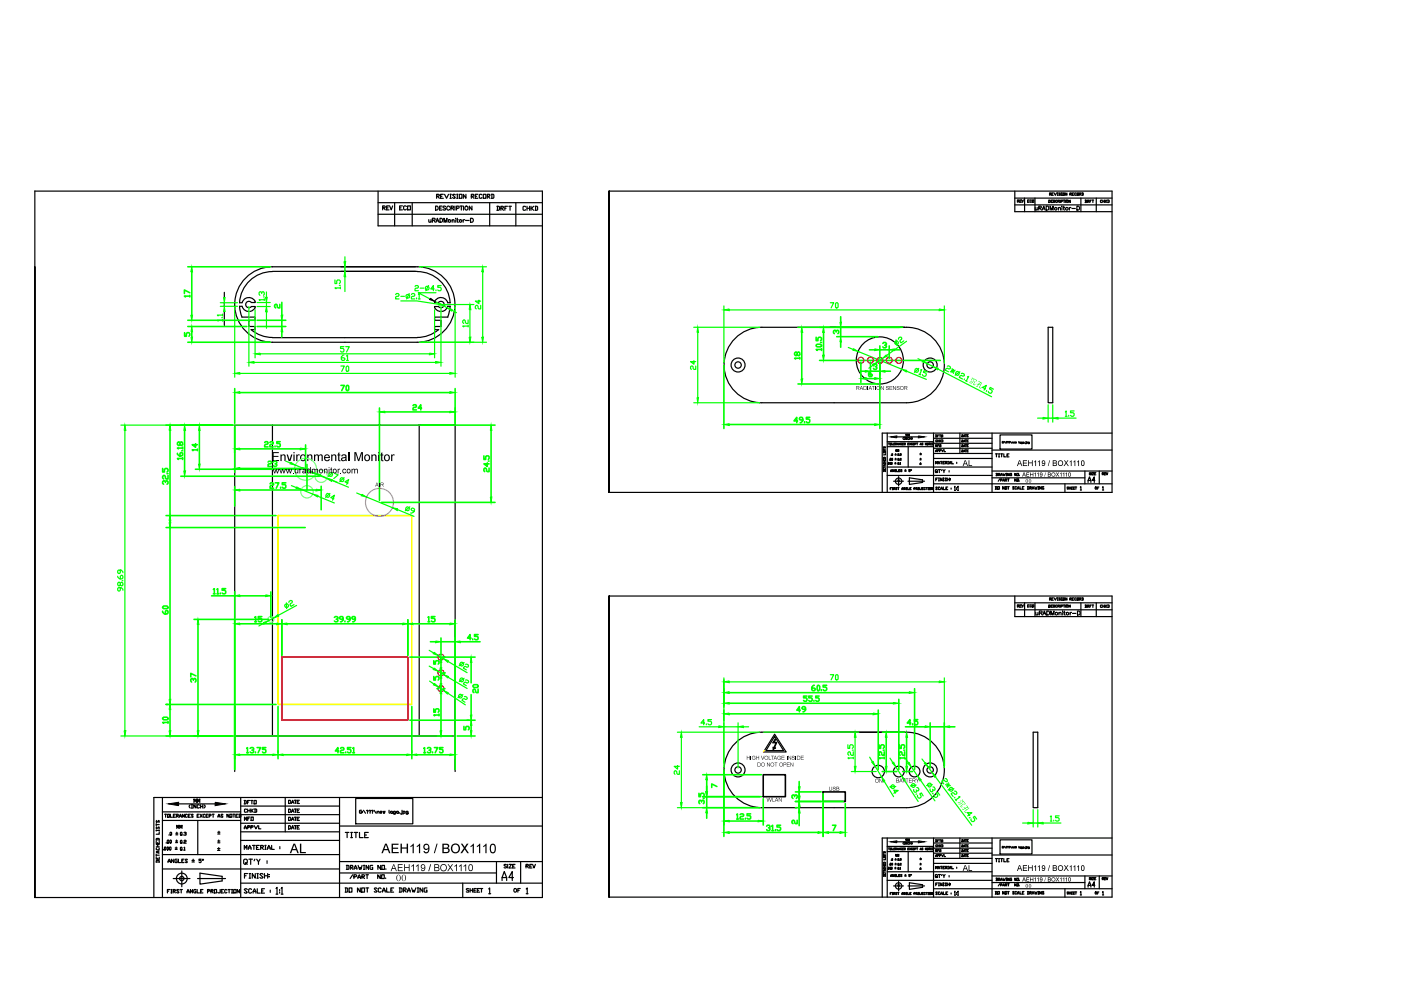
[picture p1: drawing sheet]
<svg xmlns="http://www.w3.org/2000/svg" width="297mm" height="210mm" viewBox="0 0 297 210" stroke-linecap="round" stroke-linejoin="round" font-family="sans-serif">
<g fill="none" stroke="#000" stroke-width=".25">
<path d="M7.4 56.6v133.7v-133.7M7.4 40.5h107.6v149.8h-107.6zM52.1 58.9a8 8 0 0 1 5.7-2.3h30.7a8 8 0 0 1 8 8 8 8 0 0 1-8 8h-30.7a8 8 0 0 1-7.4-5 8 8 0 0 1 1.7-8.7zM80.2 40.5v7.4h34.8M80.2 45.4h34.8M80.2 43h34.8M81.1 44.1l.5-.1v-.3h-.5v.8M81.4 44.1l.3 .4M82 44.1h.3M82.5 43.7h-.5v.8h.5M82.6 43.7l.4 .8 .2-.8M83.7 43v4.9"/>
<path d="M84.7 44.1h.3M85.3 43.7h-.6v.8h.6M86.2 43.8l-.2-.1-.4 .1v.5l.1 .2 .5-.2M86.4 43.7h.6v.8h-.6zM87.4 43v4.9M92.4 43.7h.2a.47 .47 0 0 1 .3 .4 .47 .47 0 0 1-.3 .4h-.2zM92.6 41.6h.4l.2-.3-.6-.1v.8M92.7 41.6l.5 .4M93.2 44.1h.3M93.4 41.6h.3M93.7 43.7h-.5v.8h.5M94 41.2h-.6v.8h.6"/>
<path d="M94.3 41.2l.4 .8 .4-.8M94.5 43.8l-.2-.1-.4 .1 .1 .2 .5 .2-.1 .3-.5-.1M95.3 43.9a.3 .3 0 0 0-.3-.2 .3 .3 0 0 0-.3 .3v.2a.31 .31 0 0 0 .3 .3 .31 .31 0 0 0 .3-.1M95.4 42h.3M95.4 41.2h.3M95.5 41.2v.8M95.6 44.1h.5l.1-.3-.6-.1v.8M95.9 44.1l.3 .4M96.5 43.7v.8M96.5 41.3l-.1-.1-.5 .1 .6 .6-.1 .1-.5-.1M96.8 44.2l.5-.1v-.3l-.5-.1v.8M96.8 42h.3"/>
<path d="M96.8 41.2h.3M97 41.2v.8M97.4 41.2h.5v.8h-.5zM97.5 43.7h.6M97.8 43.7v.8M98.3 43.7v.8M98.8 41.2v.8l-.6-.8v.8M99.9 41.6h.5l.1-.3-.6-.1v.8M100.1 43.7v.8l-.6-.8v.8M100.1 41.6l.4 .4M100.8 41.6h.3M101.3 41.2h-.5v.8h.5"/>
<path d="M102.2 41.3l-.2-.1-.4 .1 .1 .7h.3l.2-.1M102.5 41.2h.5v.8h-.5zM103.3 41.6h.4l.2-.3-.6-.1v.8M103.4 41.6l.5 .4M103.8 43v4.9M104.2 41.2l.5 .1-.1 .7h-.4M104.3 41.2v.8M105.3 43.7l.6 .2-.1 .7h-.5M105.5 43.7v.9M106.2 44.2h.4l.1-.3-.5-.2v.9M106.3 44.2l.4 .4M107 44.2h.3"/>
<path d="M107.6 43.7h-.6v.9M107.9 43.7h.5M108.1 43.7v.9M109.4 43v4.9M111.4 43.9l-.1-.2-.4 .2v.6l.1 .1 .4-.1M111.7 43.7v.9M111.7 44.2h.6M112.3 43.7v.9M112.6 43.7v.9M112.7 44.2l.4 .4M113.1 43.7l-.5 .5M113.4 43.7l.6 .2v.6l-.6 .1"/>
<path d="M113.6 43.7v.9M47.6 62v1.1M47.6 64.2v.7M47.6 66v3M57.8 71.6h30.7M92.1 63.9v.2h.8M92.2 63.9a1.48 1.48 0 0 1 1.5-.8 1.48 1.48 0 0 1 1.2 1.1h.6M92.9 65h-.8v.2M93 64.1a.68 .68 0 0 1 1 0 .68 .68 0 0 1 0 1 .68 .68 0 0 1-1-.1M93 69.9l-1.2 .8-1.3 .5-2 .4M95 67.2h-2.9v.7h1.4v1.3h-1.4v.7h.9M95.4 64.2a7.1 7.1 0 0 0-6.9-6.7l-30.7 .1a7 7 0 0 0-7 6.6h.5a1.45 1.45 0 0 1 1.4-1.1 1.45 1.45 0 0 1 1.4 1h-.8a.68 .68 0 0 0-1-.1 .68 .68 0 0 0 0 1 .68 .68 0 0 0 1 0h.8a1.41 1.41 0 0 1-1.4 1.1 1.41 1.41 0 0 1-1.4-1.2h-.5l.5 2.3h2.8v.7h-1.3v1.3h1.3v.7h-.9l1.2 .8 1.3 .5 2.1 .4"/>
<path d="M95.4 64.9l-.5 2.3M95.5 64.9h-.6a1.48 1.48 0 0 1-1.2 1.1 1.48 1.48 0 0 1-1.5-.8M129.1 126.4v63.8v-63.8h106.7v63.8h-106.7zM215.2 126.4v4.3h20.6M215.2 129.3h20.6M215.2 127.8h20.6M215.7 128.4h.3v-.1l-.3-.1v.5M215.9 128.4l.1 .3M216.2 128.4h.2M217 128.2l-.2 .5-.2-.5h-.4v.5h.4M217.2 127.8v2.9M217.9 128.5h.1"/>
<path d="M218.2 128.2h-.3v.5h.3M218.7 128.3h-.3l.1 .4 .2-.1M218.9 128.2h.3v.5h-.3zM219.4 127.8v2.9M222.4 128.3l.3 .1-.1 .3h-.2zM222.5 127h.3l.1-.2h-.4v.5M222.6 127l.3 .3M222.9 128.5h.2M223 127h.2M223.2 128.3h-.3v.4h.3M223.3 126.8h-.3v.5h.3M223.5 126.8l.3 .5 .2-.5"/>
<path d="M223.6 128.3h-.3l.3 .3v.1h-.3M224.1 128.4h-.3l.1 .3h.2M224.2 127.3h.1M224.2 126.8h.1M224.3 126.8v.5M224.3 128.5h.3v-.2h-.3v.4M224.5 128.5l.1 .2M224.8 128.3v.4M224.9 126.8h-.4l.4 .4h-.4M225 128.5h.3v-.2h-.3v.4M225 127.3h.2M225 126.8h.2"/>
<path d="M225.1 126.8v.5M225.4 126.8h.3v.5h-.3zM225.4 128.3h.4M225.6 128.3v.4M225.9 128.3v.4M226.2 126.8v.5l-.3-.5v.5M226.8 127h.3l.1-.2h-.4v.5M226.9 128.3v.4l-.3-.4v.4M226.9 127l.3 .3M227.4 127h.1M227.7 126.8h-.3v.5h.3M228.2 126.8h-.3v.5l.3-.1"/>
<path d="M228.4 126.8h.3v.5h-.3zM228.9 127h.2l.1-.2h-.3v.5M229 127l.2 .3M229.2 127.8v2.9M229.4 126.8h.3l-.1 .5h-.2M229.5 126.8v.5M230.1 128.3l.3 .1v.3l-.3 .1M230.1 128.3v.5M230.6 128.5h.2l.1-.1-.3-.1v.5M230.7 128.5l.2 .3M231.1 128.5h.1M231.4 128.3h-.3v.5"/>
<path d="M231.5 128.3h.4M231.7 128.3v.5M232.4 127.8v2.9M233.7 128.4h-.4v.3h.4M233.8 128.3v.5M233.8 128.5h.4M234.2 128.3v.5M234.3 128.3v.5M234.4 128.5l.3 .3M234.7 128.3l-.4 .2M234.8 128.3l.4 .1v.3l-.4 .1M234.9 128.3v.5"/>
<path d="M155.9 157.6a8 8 0 0 1 5.6-2.4h30.7a8 8 0 0 1 8 8 8 8 0 0 1-8 8h-30.7a8 8 0 0 1-7.4-4.9 8 8 0 0 1 1.8-8.7zM33.1 178.4v.5h.7v-.5M33.1 178.2l.1-.4h.5l.1 .4M33.1 174.6v.5M33.1 176v.2M33.1 179.5h.7M33.1 179.1h.7M33.1 178.1h.7M33.1 176.1h.7M33.1 174.8h.7M33.2 179.8v.4h.5v-.4M33.2 175.3v.4l.5-.4v.4"/>
<path d="M33.2 174v.4l.5-.4v.4M33.4 178.7v.2M33.4 179.1v.4M33.8 176.4v.5h-.7M33.8 176v.2M34.4 174h16.6M34.4 172.1h16.6M34.4 169.1v21.2M34.9 179.7h.3l-.1 .5-.2-.1zM34.9 172.6h.4M35.1 172.6v.7M35.2 178.7v.1"/>
<path d="M35.4 179.7h.3l-.1 .5-.2-.1zM35.5 178.2l.1-.1 .2 .1-.1 .6-.2-.1zM35.5 172.6h.4v.7h-.4zM35.8 177v.1M35.9 179.7h.4l-.1 .5-.3-.1zM36 178.2l.1-.1 .2 .1-.1 .6-.2-.1zM36 176.5h.4l-.1 .6-.3-.1zM36.1 172.6v.7h.5M36.8 173h.2M37.1 179.8h.5M37.2 172.6h-.4v.7h.4M37.2 178.7h.5"/>
<path d="M37.2 178.3h.5M37.3 177h.4M37.3 176.7h.4M37.4 179.6v.4M37.4 173h.3v-.4h-.3v.7M37.4 178.1v.5M37.5 175.6v-.6l.2 .4 .2-.4v.6M37.5 176.5v.4M37.5 173l.3 .3M37.8 170.4h7.9M38 173.3l.2-.7 .3 .7M38 173.1h.5"/>
<path d="M38.1 175.6v-.6l.3 .4 .2-.4v.6M38.2 178.3l.2-.2 .2 .2-.1 .5-.3-.1zM38.2 179.7h.4l-.1 .6-.3-.1zM38.2 176.5h.4l-.1 .6-.3-.1zM38.8 177v.1M38.8 178.7v.1M39 178.3l.1-.2 .4 .2-.2 .2-.3 .1v.2h.5M39 179.7l.1-.1v.7M39 176.5h.5l-.3 .2M39.1 172.6v.7l-.4-.7v.7M39.3 176.7l.2 .3h-.5M39.7 172.8l-.1-.2-.3 .2 .1 .5 .3-.1"/>
<path d="M39.9 173h.3M40.3 170.6l-.2 .3 .2 .4M40.4 172.6h-.5v.7h.5M40.6 170.6h.2M40.6 171.3h.2M40.7 170.6v.7M41 172.8l-.3-.2-.1 .2 .4 .4h-.4M41.1 170.1v-.7l.3 .5 .2-.5v.7M41.6 170.6v.7l-.5-.7v.7M41.8 173h.2M41.9 170.1v-.7l.2 .5 .3-.5v.7M41.9 174v7.2"/>
<path d="M42.2 172.6h-.4v.7h.4M42.3 170.7l-.2-.1-.3 .1v.5l.1 .1 .4-.1M42.4 172.6l.5 .7M42.5 170.6v.7M42.5 171h.5M42.9 172.6l-.5 .7M43 170.6v.7M43.2 170.6l.3 .3-.3 .4M43.5 172.8l-.1-.2-.3 .2v.4h.4M43.7 173h.2M44.1 172.6h-.4v.7h.4M44.3 173h.3l.2-.2-.5-.2v.7"/>
<path d="M45 172.6h.4M45.2 172.6v.7M46.1 179.9h.5M46.2 178.7h.4M46.2 178.3h.4M46.2 176.8h.4M46.2 176.5h.4M46.2 173.3l.2-.7 .2 .7M46.2 173.1h.4M46.4 178.1v.5M46.4 179.7v.5M46.4 176.2v.5"/>
<path d="M47.3 172.8l-.3-.2-.2 .2 .5 .4h-.5M48.5 172.6v.7l-.4-.7v.7M48.7 172.6h.5v.7h-.5zM49.4 172.6h.4M49.6 172.6v.7M50 173h.2M50.4 172.6h-.4v.7h.4M50.7 172.6l.4 .2v.4l-.4 .1M50.7 172.6v.7M51 169.1v21.2M51 176.4h21M51 174.5h21"/>
<path d="M51 172.7h21M51 170.9h21M51 178.2h21M51.8 169.7l.4 .1v.5l-.4 .1M51.8 175.7l.2-.6 .3 .6M51.8 175.5h.5M51.8 174v-.8l.2 .5 .3-.5v.8M51.9 169.7v.7M52.3 171.6h-.5v.5h.5M52.5 170.1h.2M52.5 175.4h.4l.1-.3h-.5v.6M52.5 173.6h.3"/>
<path d="M52.5 171.9h.5M52.5 171.5v.7M52.6 179.8h.6M52.9 169.7h-.4v.7M53 173.2h-.5v.8M53 171.5v.7M53.1 169.7h.5M53.2 175.4h.4l.1-.3h-.5v.6M53.2 173.2h.5v.8h-.5zM53.2 171.5v.7M53.4 171.9l.3 .3M53.4 169.7v.7"/>
<path d="M53.5 179.2h.6M53.7 171.5l-.5 .4M53.8 179.2v.9M53.9 169.7h.4v.7h-.4zM53.9 175.1l.4 .6 .3-.6M54 171.5l.4 .1v.5l-.4 .1M54.1 171.5v.7M54.4 179.7h.3M54.8 175.1v.6h.5M55 179.2h-.6v.9h.6M55.3 179.7h.4l.2-.3-.6-.2v.9M55.4 179.7l.5 .4"/>
<path d="M56.2 179.2h.2M56.3 179.2v.9M56.7 179.8h.6M57.6 179.2v.9h.5M59.3 179.5v.2M59.3 179.8v.2M60.5 169.1v7.3M61.2 169.7a.39 .39 0 0 1 .4 .2 .39 .39 0 0 1-.1 .5h-.3zM61.2 175.1a.37 .37 0 0 1 .5 .3 .37 .37 0 0 1-.5 .4zM61.2 173.3a.39 .39 0 0 1 .4 .2 .39 .39 0 0 1-.1 .5h-.3zM61.2 171.5a.38 .38 0 0 1 .5 .4 .38 .38 0 0 1-.5 .4zM61.8 170.4l.2-.7 .3 .7"/>
<path d="M61.8 175.8l.2-.7 .3 .7M61.8 174l.2-.7 .3 .7M61.8 172.3l.2-.8 .3 .8M61.9 170.1h.3M61.9 175.5h.3M61.9 173.7h.3M61.9 172h.3M62.4 169.7h.4M62.4 175.1h.4M62.4 173.3h.4M62.4 171.5h.4M62.6 169.7v.7"/>
<path d="M62.6 171.5v.8M62.6 173.3v.7M62.6 175.1v.7M63 170h.3M63 175.4h.3M63 173.6h.3M63 171.9h.3M63.5 169.7h-.5v.7h.5M63.5 175.1h-.5v.7h.5M63.5 173.3h-.5v.7h.5M63.5 171.5h-.5v.8h.5M72 175.1h43"/>
<path d="M72 169.1v21.2M73.2 176.5h.8M73.6 176.5v1.1M74.4 176.5h.3M74.4 177.6h.3M74.5 176.5v1.1M75.1 176.5h.7M75.5 176.5v1.1M76.2 176.5v1.1h.8M77.3 177h.4M78.1 176.5h-.8v1.1h.8M115 169.1h-82.4v21.2"/>
<path d="M188.1 179.5h9.8M188.1 177.7v12.5M188.4 179.8h.2M188.5 179.8v.4M188.7 179.8h.3v.4h-.3zM189.1 179.8v.4h.3M189.5 180h.1M189.8 179.8h-.3v.4h.3M189.8 180l.3-.2h-.3v.4M189.9 180l.2 .2M190.1 178.5h4.7M190.9 179.8v.4l-.3-.4v.4"/>
<path d="M191.2 179.8h-.2v.4l.2-.1M191.4 180h.1M191.6 178.6l-.1 .1 .1 .3M191.6 179.8h-.2v.4h.2M191.7 178.6h.2M191.7 179h.2M191.8 178.6v.4M192 179.8h-.3l.2 .4-.2-.1M192.1 178.3v-.5l.1 .3 .1-.3v.5M192.3 178.6v.4l-.3-.4v.4M192.5 180h.1M192.5 178.3v-.5l.1 .3 .2-.3v.5"/>
<path d="M192.7 179.8h-.2v.4h.2M192.8 178.7h-.3v.3h.3M192.8 179.8l.3 .4M192.9 178.6v.4M192.9 178.8h.3M193.1 179.8l-.3 .4M193.2 178.6v.4M193.3 178.6l.1 .1-.1 .3M193.5 179.8h-.3l.1 .4 .2-.1M193.6 180h.1M193.8 179.8h-.2v.4h.2M194 180l.2-.2h-.2v.4"/>
<path d="M194.3 179.8h.3M194.5 179.8v.4M195.7 179.8h-.2l.1 .4-.1-.1M196.4 179.8v.4l-.2-.4v.4M196.6 179.8h.2v.4h-.2zM197 179.8h.2M197.1 179.8v.4M197.3 180h.1M197.5 179.8h-.2v.4h.2M197.7 179.8h.2v.4h-.2M197.8 179.8v.4M197.9 177.7v12.5"/>
<path d="M197.9 179.8h12.4M197.9 178.7h12.4M198.4 178.1h.2v.3l-.2 .1M198.4 178.1v.4M198.7 179.2h-.3l.1 .3h.2M198.8 178.3h.1M198.8 179.3h.3M198.8 179.1v.4M199 178.1h-.2v.4M199.1 179.1v.4M199.2 178.1h.3M199.2 179.1v.4"/>
<path d="M199.3 179.3l.2 .2M199.3 178.1v.4M199.5 179.1l-.3 .2M199.6 178.1h.3v.4h-.3zM199.7 179.1l.2 .1v.3h-.2M199.7 179.1v.4M203.5 177.7v4.3M203.9 178a.22 .22 0 0 1 .3 .2 .22 .22 0 0 1-.3 .2zM203.9 179.1a.22 .22 0 0 1 .3 .2 .22 .22 0 0 1-.3 .2zM204.3 178.4l.1-.4 .2 .4M204.3 179.5l.1-.4 .2 .4M204.4 178.3h.1"/>
<path d="M204.4 179.4h.1M204.7 179.1h.2M204.7 178h.2M204.8 178v.4M204.8 179.1v.4M205 178.2h.2M205 179.3h.2M205.3 178h-.3v.4h.3M205.3 179.1h-.3v.4h.3M210.3 177.7v12.5M235.8 177.7h-48.8v12.5M33.1 182.8l.1-.4h.5l.1 .4"/>
<path d="M33.1 181.7v.5h.7v-.5M33.1 182.8h.7M33.1 181.1v.4M33.1 181.3h.7M33.4 182v.2M33.5 180.4v.5M33.8 180.4l-.7 .2 .7 .3M34.4 181.2h37.6M34.4 184.2h37.6M34.6 180.1v.1M35.5 188.9h.3M35.6 182.9l.3-.7 .2 .7"/>
<path d="M35.6 182.6h.5M36 188.6h-.5v.7M36.3 188.6h.2M36.3 189.3h.2M36.3 188.6v.7M36.7 188.9h.4l.1-.2-.5-.1v.7M36.7 186.3h3.6M36.9 182.2v.7l-.6-.7v.7M36.9 188.9l.3 .4M37.1 180.1h.5M37.6 182.2l-.5 .1 .1 .6h.4v-.4h-.2M37.8 182.2v.7h.5"/>
<path d="M38 188.7l-.2-.1-.4 .1 .6 .5-.2 .1-.4-.1M38.2 188.6h.5M38.4 188.6v.7M38.5 184.7v3.3M38.5 182.5h.3M38.8 180.2v.1M39 182.2h-.5v.7h.5M39 180.3h.2M39.6 189.3l.3-.7 .2 .7M39.6 189.1h.5M39.7 182.3l-.1-.1-.3 .1 .4 .5-.1 .1-.3-.1M40.7 182.8h.5"/>
<path d="M40.7 182.4h.5M40.8 188.6v.7l-.4-.7v.7M41 182.2v.4M41.6 188.6l-.5 .1v.5l.5 .1-.1-.4M41.8 188.6v.7h.5M41.9 186.3h5.9M42.4 185.1l4.7 .7v1l-4.7 .7zM42.5 188.9h.3M42.7 182.2h-.5v.2l.5 .1-.2 .4-.3-.1M42.9 182.3l.1-.1 .2 .1-.2 .1zM43 188.6h-.5v.7h.5M44 188.9h.3l.2-.2-.5-.1v.7"/>
<path d="M44.7 188.9h.4l.1-.2-.5-.1v.7M44.9 188.9l.3 .4M45.4 188.6h.5v.7h-.5zM46.1 180.3h.5M46.7 188.6v.6l-.2 .1-.3-.1M46.9 188.9h.2M47.4 188.6h-.5v.7h.5M48.1 188.7l-.1-.1-.4 .1 .1 .6 .4-.1M48.4 188.6h.4M48.6 188.6v.7M49.1 188.6h.2M49.1 189.3h.2"/>
<path d="M49.2 188.6v.7M49.6 188.6h.5v.7h-.5zM50.8 188.6v.7l-.5-.7v.7M51 187.2h64M51.8 180.1v-.9l.3 .6 .2-.6v.9M51.8 185.7h.4M52 182.9l.2 .2-.3 .2-.2-.2v-.8l.2-.1 .5 .1v.6l-.2 .2 .2 .2M52.4 188.6l-.4-.2-.2 .2 .6 .6-.1 .2-.5-.2M52.5 185.2h-.7v1M52.6 180.1l.3-.9 .3 .9M52.8 182.2h.7M52.8 185.2h.3"/>
<path d="M52.8 186.2h.3M53 185.2v1M53.1 182.2v1.1M53.3 188.6l-.1-.2-.5 .2v.6l.2 .2h.3l.1-.2M53.7 189.4l.3-1 .3 1M53.7 189h.6M54 182.2l-.1 .3M54.1 185.2v1l-.6-1v1M54.4 182.2l.4 .5v.6M54.5 185.2h.3M54.5 186.2h.3M54.5 188.4v1h.7"/>
<path d="M54.6 185.2v1M55.1 182.2l-.3 .5M55.5 188.9h.3M55.8 185.4l-.2-.2h-.3l-.2 .2 .7 .6-.2 .2h-.3l-.2-.2M56.1 188.4h-.6v1h.6M56.1 185.7h.6M56.1 185.2v1M56.2 180.1h.2M56.6 182.5v.2M56.6 182.9v.2M56.7 180.1l.3-.9 .3 .9M56.7 185.2v1"/>
<path d="M57 185.4h.1M57 185.9h.1M57.3 188.7v.2M57.3 189v.2M58.5 188.4l.2-.3v1.5M58.5 189.6h.4M59.3 188.6v.3M59.3 189.1v.3M59.6 188.4l.2-.3v1.5M59.6 189.6h.4M72 182.7h43M72 185.1h33.3"/>
<path d="M73.2 188.3h.4l.1 .1v.6l-.5 .2M73.3 188.3v.9M73.4 183.5h.5l.1 .1v.6l-.6 .1M73.6 183.5v.8M74 188.3h.6v.9h-.6zM74.3 183.9h.4l.1-.3-.1-.1h-.4v.8M74.4 183.9l.4 .4M74.8 185.5l-.6 .8M75 185.9h.5l.1-.3-.6-.1v.8M75.1 184.3l.3-.8 .3 .8M75.1 184.1h.6M75.9 186.3l.3-.8 .2 .8"/>
<path d="M75.9 186h.5M75.9 183.5l.3 .8 .1-.4 .2 .4 .3-.8M76.4 188.3v.9l-.6-.9v.9M76.7 188.3h.6v.9h-.6zM76.7 185.9h.5l.1-.3-.6-.1v.8M76.9 185.9l.4 .4M77.1 183.5h.2M77.1 184.3h.2M77.2 183.5v.8M77.6 185.5h.5M77.6 188.3h.6M77.8 185.5v.8"/>
<path d="M77.9 188.3v.9M78.2 183.5v.8l-.6-.8v.8M79 183.5h-.4l-.1 .7 .5 .1v-.4h-.1M79.9 188.4l-.4-.1-.1 .1 .5 .6-.1 .2-.4-.2M80.6 185.5v.8l-.5-.8v.8M80.7 183.5v.8l-.6-.8v.8M80.8 188.4l-.1-.1-.5 .1v.6l.2 .2 .4-.2M80.9 185.5h.6v.8h-.6zM81 183.5h.5v.8h-.5zM81.1 189.2l.3-.9 .3 .9M81.1 188.9h.6M81.8 186.1v.2"/>
<path d="M81.8 184.2v.1M82 188.3v.9h.6M82.9 188.7h.3M83.5 188.3h-.6v.9h.6M84.6 188.3h.5l.1 .1v.6l-.6 .2M84.8 188.3v.9M85.5 188.7h.5l.1-.3-.1-.1h-.5v.9M85.7 188.7l.4 .5M86.4 189.2l.3-.9 .3 .9M86.4 188.9h.6M87.3 188.3l.3 .9 .1-.5 .2 .5 .3-.9M88.5 189.2h.3"/>
<path d="M88.5 188.3h.3M88.6 188.3v.9M89.6 188.3v.9l-.6-.9v.9M90.5 188.3h-.4l-.2 .1 .2 .8h.4v-.5h-.1M98.1 187.2v3.1M99.4 188.5h-.5l.1 .2 .4 .2-.1 .3-.4-.1M99.7 188.4v.8M99.7 188.8h.5M100.2 188.4v.8M100.5 188.8h.3M101 188.4h-.5v.8h.5M101.2 188.8h.3"/>
<path d="M101.7 188.4h-.5v.8h.5M101.8 188.4h.5M102.1 188.4v.8M103.6 188.5l.2-.2v1.2M103.6 189.5h.4M105.3 182.7v4.5M106.4 186.7v-.6l.5-1.3 .5 1.3v.6M106.4 186.1h1M107.4 183.4h-.5l.5 .4-.2 .2-.3-.1M107.6 183.3v.7M107.9 183.3h.5l-.5 .7h.5M108.7 183.6h.3"/>
<path d="M108.9 186.1h-1l.7-1.3v1.9M109.2 183.3h-.5v.7h.5M109.8 188.8h.3M110.3 188.4h-.5v.8M110.4 182.7v4.5M111.5 183.6h.5v-.3h-.5v.7M111.6 188.5l.2-.2v1.2M111.6 189.5h.4M111.8 183.6l.2 .4M112.3 183.6h.3M112.8 183.3h-.5v.7h.5M112.9 183.3l.3 .7 .3-.7"/>
<path d="M187.3 185.6h.3l.1 .2h-.4zM187.3 185.2v.2h.4v-.2M187.3 183.2v.3h.4v-.3M187.3 183.1l.1-.3h.2l.1 .3M187.3 181v.2M187.3 181.7v.2M187.3 184.8v.2M187.3 184.9h.4M187.3 183.9h.4M187.3 183.6h.4M187.3 183h.4M187.3 181.8h.4"/>
<path d="M187.3 181.1h.4M187.4 184v.2h.3l-.1-.2M187.4 181.4v.2l.3-.2-.1 .2M187.4 180.6l-.1 .2 .3-.2v.2M187.5 183.3v.2M187.5 183.6v.3M187.5 185.3v.1M187.6 184.4v.2M187.7 184.4l-.4 .1 .4 .1M187.7 182v.3h-.4M187.7 181.7v.2M188.1 180.6h9.8"/>
<path d="M188.1 184.8h22.2M188.1 186.7h22.2M188.2 184.2v.1M188.4 183.9h.1v.4l-.1-.1zM188.6 183.4h.1M188.7 183.9h.2l-.1 .4zM188.7 183.1h.2v.3h-.2zM188.7 189.4h.2M188.8 185.9l.2-.5 .1 .5M188.8 185.7h.3M189 182.3v.1M189 183.9h.2l-.1 .4-.1-.1z"/>
<path d="M189 189.2h-.3v.5M189.1 182.1h.2l-.1 .3zM189.1 183l.2 .1-.1 .3h-.2zM189.2 189.2h.1M189.2 189.7h.1M189.3 189.2v.5M189.5 189.4l.3-.1-.3-.1v.5M189.5 187.8h2M189.5 185.4v.5l-.2-.5v.5M189.5 189.4l.3 .3M189.7 184.2h.3M189.7 184h.3"/>
<path d="M189.8 182.2h.2M189.8 183.4h.2M189.8 183.1h.2M189.8 182.3h.2M189.8 183.9v.3M189.9 182v.3M189.9 183v.3M189.9 181.6v-.4l.2 .2 .1-.2v.4M190 185.4l-.3 .1 .1 .4h.2l-.1-.3M190.1 185.4v.5h.3M190.2 189.3h-.3l.3 .3h-.3M190.2 180.2l.2-.4 .1 .4"/>
<path d="M190.2 180.1h.3M190.3 181.6v-.4l.1 .2 .2-.2v.4M190.3 189.2h.3M190.4 183.1h.2l-.1 .3zM190.4 184h.2v.2h-.2zM190.4 182.1h.2l-.1 .3zM190.5 189.2v.5M190.5 186.9v2M190.5 185.6h.2M190.7 182.3v.1M190.7 183.4h.1M190.7 184.2v.1"/>
<path d="M190.8 183.1h.3l-.3 .3h.3M190.8 184l.1-.1-.1 .4M190.8 182.1l.2-.1-.1 .2M190.8 185.4h-.3v.5h.3M191 182.2v.2l-.2-.1M191.2 189.7l.1-.5 .2 .5M191.2 189.5h.3M191.2 185.5h-.3l.3 .3h-.3M191.8 185.8h.3M191.8 185.6h.3M191.9 189.2v.5l-.3-.5v.5M192 185.4v.3"/>
<path d="M192.3 189.2l-.3 .1 .1 .4h.2v-.3M192.5 189.2v.5h.3M192.5 187.8h3.5M192.6 180.6v4.2M192.8 187.2l2.8 .4v.5l-2.8 .5zM192.9 189.4h.2M193 185.4h-.3l.3 .2-.1 .3-.2-.1M193.1 185.5h.2zM193.2 189.2h-.3v.5h.3M193.8 189.4h.2v-.1l-.2-.1v.5M194.2 189.4h.2l.1-.1-.3-.1v.5M194.2 189.4l.3 .3"/>
<path d="M194.6 189.2h.3v.5h-.3zM195 184.3h.3M195 184.1h.3M195.1 182h.2M195.1 183.4h.2M195.1 183.1h.2M195.1 182.3h.2M195.1 180.2l.1-.4 .1 .4M195.1 180.1h.2M195.2 181.9v.3M195.2 183v.3M195.2 183.9v.3"/>
<path d="M195.3 189.2v.4h-.2M195.5 189.4h.1M195.8 189.2h-.3v.5h.3M196.2 189.3h-.3v.3h.3M196.3 189.2h.3M196.5 189.2v.5M196.9 189.2h-.1l.1 .5M197 189.2h.3v.5h-.3zM197.8 189.2v.5l-.3-.5v.5M197.9 182h12.4M197.9 188.4h37.9M197.9 180.9h12.4"/>
<path d="M197.9 183.1h12.4M198.4 184.2v-.5l.1 .3 .2-.3v.5M198.4 181.6l.1-.4 .1 .4M198.4 181.5h.2M198.4 180.6v-.5l.1 .3 .2-.3v.5M198.4 187.5h.2M198.5 185.9h.1l-.2 .2v-.7l.3 .1v.6M198.7 189.2h-.3l.3 .4h-.3M198.8 181.4l.3-.1-.3-.1v.4M198.8 187.2h-.4v.6M198.8 180.3h.1M198.9 184.2l.2-.5 .1 .5"/>
<path d="M198.9 184h.3M198.9 185.4h.5M199 187.2h.2M199 187.8h.2M199.1 180.1h-.3v.5M199.1 187.2v.6M199.2 185.4v.7M199.2 181.4l.3-.1-.3-.1v.4M199.2 180.1h.3v.5h-.3zM199.3 189.2h-.4v.4h.4M199.4 183.7h.3M199.5 189.7l.2-.6 .1 .6"/>
<path d="M199.5 189.5h.3M199.6 183.7v.5M199.6 181.2l.2 .4 .2-.4M199.7 185.4l-.1 .2M199.7 187.2v.6l-.3-.6v.6M199.9 185.4l.2 .3v.4M199.9 183.9h.2M200 187.2h.1M200 187.8h.1M200 189.1v.6h.4M200 187.2v.6M200.2 181.2v.4h.3"/>
<path d="M200.3 183.7h-.4v.5h.4M200.4 185.4l-.3 .3M200.4 183.9h.3l.1-.1-.4-.1v.5M200.5 183.9l.3 .3M200.6 189.4h.1M200.7 187.3l-.3-.1-.1 .1 .4 .4h-.4M200.9 189.1h-.3v.6h.3M200.9 183.7h.2M200.9 184.2h.2M200.9 187.5h.4M200.9 187.2v.6M201 183.7v.5"/>
<path d="M201.2 185.6v.1M201.2 185.9h.1M201.3 184.2l.1-.5 .2 .5M201.3 184h.3M201.3 187.2v.6M201.5 187.3h.1M201.5 187.6h.1M201.7 189.3v.1M201.7 189.5v.1M201.8 183.7v.5h.4M202.4 189.1l.1-.2v.9M202.4 189.8h.2"/>
<path d="M202.8 189.2v.2M202.8 189.5v.2M202.8 183.9h.1M202.8 184v.1M203 189.1l.1-.2v.9M203 189.8h.2M203.9 181.2a.22 .22 0 0 1 .3 .2 .22 .22 0 0 1-.3 .2zM203.9 180.1a.22 .22 0 0 1 .3 .2 .22 .22 0 0 1-.3 .3zM204.3 181.6l.1-.4 .2 .4M204.3 180.6l.1-.5 .2 .5M204.4 181.5h.1M204.4 180.4h.1"/>
<path d="M204.7 180.1h.2M204.7 181.2h.2M204.8 180.1v.5M204.8 181.2v.4M205 180.3h.2M205 181.4h.2M205.3 181.2h-.3v.4h.3M205.3 180.1h-.3v.5h.3M210.3 185.7h25.5M210.3 181.3h25.5M210.3 187.1h19.7M211 189l.3 .1v.4l-.3 .1"/>
<path d="M211.1 182h.4M211.1 189v.6M211.2 186.2l.3 .1v.3l-.3 .1M211.3 182v.7M211.3 186.2v.5M211.5 189h.4v.6h-.4zM211.7 186.4l.3-.1-.3-.1v.5M211.7 182h.2M211.7 182.7h.2M211.8 186.4l.2 .3M211.8 182v.7M212 187.4l-.4 .4"/>
<path d="M212.2 187.6l.2-.1-.2-.1v.4M212.2 186.7l.1-.5 .2 .5M212.2 186.5h.3M212.2 182h.4M212.4 182v.7M212.6 187.8l.2-.4 .2 .4M212.6 187.7h.4M212.7 186.2l.1 .5 .1-.3 .1 .3 .2-.5M212.8 182v.7h.5M212.9 189v.6l-.3-.6v.6M213.1 187.6h.3l.1-.1-.4-.1v.4M213.1 189h.4v.6h-.4z"/>
<path d="M213.2 187.6l.3 .2M213.3 186.2h.2M213.3 186.7h.2M213.4 186.2v.5M213.5 182.4h.2M213.6 189h.4M213.6 187.4h.4M213.8 187.4v.4M213.8 189v.6M213.9 182h-.4v.7h.4M214 186.2v.5l-.4-.5v.5M214.5 186.2l-.4 .1 .1 .4h.3l-.1-.3"/>
<path d="M215 189.1h-.3l.3 .4h-.3M215.5 187.4v.4l-.4-.4v.4M215.5 186.2v.5l-.3-.5v.5M215.5 189.1h-.3v.4h.3M215.6 187.4h.4v.4h-.4zM215.6 186.2h.4v.5h-.4zM215.7 189.6l.2-.6 .1 .6M215.7 189.4h.3M216.1 187.8h.1M216.1 186.6v.1M216.3 189v.6h.3M216.8 189.3h.1"/>
<path d="M217.1 189h-.3v.6h.3M217.8 189l.4 .1v.4l-.4 .1M217.9 189v.6M218.3 189.3h.3l.1-.2-.4-.1v.6M218.4 189.3l.3 .3M218.8 189.6l.2-.6 .2 .6M218.8 189.4h.4M219.4 189l.2 .6v-.3l.1 .3 .2-.6M220.1 189h.1M220.1 189.6h.1M220.2 189v.6M220.8 189v.6l-.4-.6v.6"/>
<path d="M221.3 189l-.3 .1v.5h.3l-.1-.3M225.8 188.4v1.8M226.5 189.2h-.2l.2 .2-.1 .2-.1-.1M226.7 189.3h.3M226.7 189.1v.5M227 189.1v.5M227.2 189.3h.2M227.5 189.1h-.3v.5h.3M227.6 189.3h.2M227.9 189.1h-.3v.5h.3M228 189.1h.3M228.1 189.1v.5"/>
<path d="M229 189.2l.2-.2v.7M229 189.7h.3M230 185.7v2.7M230.7 188.1l.3-1.1 .3 1.1M230.7 187.7h.6M231.3 186.1h-.3l-.1 .1 .4 .2h-.4M231.4 186.1v.4M231.6 186.1h.3l-.3 .4h.3M232.1 186.3h.1M232.1 187.7h-.5l.4-.7v1.1M232.3 186.1h-.2v.4h.2M232.7 189.3h.2"/>
<path d="M233 189.1h-.3v.5M233.1 185.7v2.7M233.7 186.3h.3v-.2h-.3v.4M233.7 189.2l.2-.2v.7M233.7 189.7h.3M233.9 186.3l.1 .2M234.2 186.3h.2M234.5 186.1h-.3v.4h.3M234.5 186.1l.2 .4 .2-.4"/>
<circle cx="98.9" cy="44.1" r=".4"/>
<circle cx="226.3" cy="128.5" r=".23"/>
<circle cx="156.5" cy="163.2" r="1.48"/>
<circle cx="156.5" cy="163.2" r=".68"/>
<circle cx="186.2" cy="163.6" r="1.31"/>
<circle cx="197.2" cy="163.2" r="1.48"/>
<circle cx="197.2" cy="163.2" r=".68"/>
<circle cx="38.5" cy="186.3" r="1.14"/>
<circle cx="38.5" cy="186.3" r=".47"/>
<circle cx="109.2" cy="188.7" r=".35"/>
<circle cx="190.5" cy="187.8" r=".68"/>
<circle cx="232.4" cy="189.3" r=".21"/>
</g>
<g fill="#000">
<path d="M63.6 178.9h.3v1.7h.9v.3h-1.2zM83 178.9h1.5v.2h-1.2v.6h1.1v.3h-1.1v.6h1.2v.3h-1.5zM84.3 183.2h1.1v.2h-.9v.5h.8v.1h-.8v.5h.9v.2h-1.1zM84.9 178.9h.3v.8h1v-.8h.3v2h-.3v-1h-1v1h-.3zM85.7 183.2h.2v.6h.8v-.6h.1v1.5h-.1v-.7h-.8v.7h-.2zM87 179.4l.7-.5v2h-.2v-1.6l-.5 .3zM87.2 183.6l.6-.4v1.5h-.2v-1.1l-.4 .2zM88.2 183.6l.5-.4v1.5h-.1v-1.1l-.4 .2zM88.4 179.4l.7-.5v2h-.3v-1.6l-.4 .3zM91.2 183.2h.2l-.4 1.5h-.2zM92.6 178.9h.2l-.6 2h-.2zM94.9 183.2h.2l.4 .6 .3-.6h.2l-.4 .7 .5 .8h-.2l-.4-.6-.5 .6h-.2l.6-.8z"/>
<path d="M96.3 183.6l.6-.4v1.5h-.2v-1.1l-.4 .2zM97.7 178.9h.3l.5 .7 .5-.7h.3l-.6 .9 .7 1.1h-.3l-.6-.8-.5 .8h-.4l.7-1.1zM97.3 183.6l.6-.4v1.5h-.2v-1.1l-.4 .2zM98.3 183.6l.5-.4v1.5h-.1v-1.1l-.4 .2zM99.8 179.4l.7-.5v2h-.3v-1.6l-.4 .3zM101.1 179.4l.7-.5v2h-.2v-1.6l-.5 .3zM102.4 179.4l.8-.5v2h-.3v-1.6l-.5 .3zM205.4 183.4h.1v1.1h.6v.2h-.7zM216.9 183.4h.8v.2h-.7v.3h.7v.2h-.7v.4h.8v.2h-.9zM217.6 186h.6v.2h-.5v.2h.5v.1h-.5v.3h.5v.1h-.6zM218 183.4h.2v.5h.6v-.5h.2v1.3h-.2v-.6h-.6v.6h-.2zM218.4 186h.1v.4h.5v-.4h.1v.9h-.1v-.4h-.5v.4h-.1z"/>
<path d="M219.3 186.2l.3-.2v.9h-.1v-.7zM219.2 183.7l.5-.3v1.3h-.2v-1l-.3 .2zM219.9 186.2l.3-.2v.9h-.1v-.7zM220 183.7l.5-.3v1.3h-.2v-1l-.3 .2zM221.7 186l-.3 .9zM222.5 183.4h.1l-.3 1.3h-.1zM223.9 186l.3 .4 .4-.4-.3 .4 .3 .5-.4-.4-.4 .4 .4-.5zM224.7 186.2l.4-.2v.9h-.2v-.7zM225.6 183.4h.2l.2 .5 .3-.5h.2l-.3 .6 .4 .7h-.2l-.3-.6-.4 .6h-.2l.5-.7zM225.3 186.2l.3-.2v.9h-.1v-.7zM225.9 186.2l.3-.2v.9h-.1v-.7zM226.8 183.7l.4-.3v1.3h-.2v-1l-.2 .2z"/>
<path d="M227.6 183.7l.4-.3v1.3h-.2v-1l-.2 .2zM228.4 183.7l.4-.3v1.3h-.2v-1l-.2 .2z"/>
<path d="M95.6 179.9a1.01 1.01 0 0 1 2 0 1.01 1.01 0 0 1-2 0zM96.1 179.3a.75 .75 0 0 0-.1 1.1 .75 .75 0 0 0 1.2-.1 .75 .75 0 0 0-.1-1 .75 .75 0 0 0-1 0z"/>
<path d="M104.1 179a.72 .72 0 0 1 .9 .1 .72 .72 0 0 1 .1 .8 .68 .68 0 0 1-.3 .9 .68 .68 0 0 1-.9-.3v-1zM104.2 179.3a1.03 1.03 0 0 0 .3 1.4 .96 .96 0 0 0 0-1.6z"/>
<path d="M62.2 178.9h.4l.8 2h-.4l-.2-.6h-.8l-.3 .6h-.3zM62.4 179.1l-.3 .9h.6z"/>
<path d="M81.7 178.9h.3l.8 2h-.3l-.3-.6h-.8l-.2 .6h-.3zM81.8 179.1l-.3 .9h.7z"/>
<path d="M83.4 183.2h.2l.5 1.5h-.1l-.2-.5h-.6l-.2 .5h-.2zM83.5 183.4l-.3 .7h.5z"/>
<path d="M84.4 185.5a.89 .89 0 0 0 .1 1.3 .82 .82 0 0 0 0-1.3zM84.2 185.6a.53 .53 0 0 1 .6 .1 .53 .53 0 0 1 .1 .6 .48 .48 0 0 1-.5 .5 .48 .48 0 0 1-.4-.7z"/>
<path d="M85.5 185.5a.89 .89 0 0 0 .1 1.3 .82 .82 0 0 0 0-1.3zM85.3 185.6a.53 .53 0 0 1 .7 .1 .53 .53 0 0 1 .1 .6 .48 .48 0 0 1-.6 .5 .48 .48 0 0 1-.3-.7z"/>
<path d="M89.3 183.4a.61 .61 0 0 1 .8 .1 .61 .61 0 0 1 0 .8 .46 .46 0 0 1-.4 .4 .46 .46 0 0 1-.5-.4h.2a.34 .34 0 0 0 .5 .2 .34 .34 0 0 0 .1-.5 .47 .47 0 0 1-.7 .1 .47 .47 0 0 1 0-.7zM89.4 183.7a.32 .32 0 0 0 .6 0 .32 .32 0 0 0-.6 0z"/>
<path d="M89.9 179.1a.71 .71 0 0 1 .9-.1 .71 .71 0 0 1 .3 .9 .73 .73 0 0 1-.3 .9 .73 .73 0 0 1-.9-.2l-.1-.2h.2a.45 .45 0 0 0 .7 .2 .45 .45 0 0 0 .1-.6 .63 .63 0 0 1-.9 0 .63 .63 0 0 1 0-.9zM90 179.6a.42 .42 0 0 0 .8 0 .42 .42 0 0 0-.8 0z"/>
<path d="M92.1 183.2h.5a.4 .4 0 0 1 .5 .3 .4 .4 0 0 1-.2 .4 .41 .41 0 0 1 .2 .6 .41 .41 0 0 1-.5 .2h-.5zM92.2 183.4v.5h.4a.24 .24 0 0 0 .4-.2 .24 .24 0 0 0-.3-.3zM92.2 184v.5l.8-.1a.27 .27 0 0 0-.1-.3 .27 .27 0 0 0-.3-.1z"/>
<path d="M93.3 184a.75 .75 0 0 1 1.5 0 .75 .75 0 0 1-1.5 0zM93.5 184a.6 .6 0 0 0 1.2 0 .6 .6 0 0 0-1.2 0z"/>
<path d="M93.8 178.9h.8a.5 .5 0 0 1 .6 .3 .5 .5 0 0 1-.3 .6 .58 .58 0 0 1 .4 .7 .58 .58 0 0 1-.7 .4h-.8zM94.1 179.1v.6h.4a.33 .33 0 0 0 .5-.3 .33 .33 0 0 0-.5-.3zM94.1 180v.6h.7a.35 .35 0 0 0 .2-.4 .35 .35 0 0 0-.5-.2z"/>
<path d="M99.5 183.3a.53 .53 0 0 1 .6 .1 .53 .53 0 0 1 .2 .6 .53 .53 0 0 1-.5 .7 .53 .53 0 0 1-.5-.7zM99.6 183.5a.62 .62 0 0 0 .3 1 .61 .61 0 0 0 .2-.6 .61 .61 0 0 0-.4-.5z"/>
<path d="M204.5 183.4h.3l.4 1.3h-.1l-.2-.4h-.5l-.1 .4h-.2zM204.6 183.6l-.1 .5h.4z"/>
<path d="M216.1 183.4h.2l.5 1.3h-.2l-.2-.4h-.5l-.1 .4h-.2zM216.2 183.6l-.2 .5h.4z"/>
<path d="M217 186h.2l.3 .9-.2-.2h-.4l-.2 .2zM217.1 186.1l-.1 .4h.3z"/>
<path d="M217.7 187.5a.32 .32 0 0 0-.2 .4 .32 .32 0 0 0 .3 .2v-.5zM217.5 187.5l.1-.1a.34 .34 0 0 1 .4 .4 .34 .34 0 0 1-.5 .3z"/>
<path d="M218.3 187.5a.32 .32 0 0 0-.1 .4 .32 .32 0 0 0 .3 .2v-.5zM218.2 187.5l.1-.1a.34 .34 0 0 1 .3 .4 .34 .34 0 0 1-.4 .3z"/>
<path d="M220.5 186.1a.37 .37 0 0 1 .5 .4 .37 .37 0 0 1-.5 .3l.4-.1v-.2a.27 .27 0 0 1-.4 0 .27 .27 0 0 1 0-.4zM220.6 186.3a.17 .17 0 0 0 .3 0 .17 .17 0 0 0-.3 0z"/>
<path d="M221 183.6a.47 .47 0 0 1 .6 0 .47 .47 0 0 1 0 .6 .38 .38 0 0 1-.3 .5 .38 .38 0 0 1-.4-.3l.4 .1 .2-.4a.36 .36 0 0 1-.6 0 .36 .36 0 0 1 .1-.5zM221 183.8a.25 .25 0 0 0 .5 0 .25 .25 0 0 0-.5 0z"/>
<path d="M222.2 186l.5 .1v.7l-.5 .1zM222.3 186.2v.2l.4-.1zM222.3 186.5v.3l.4-.1-.1-.2z"/>
<path d="M222.9 186.5a.45 .45 0 0 1 .9 0 .45 .45 0 0 1-.9 0zM223 186.5a.35 .35 0 0 0 .7 0 .35 .35 0 0 0-.7 0z"/>
<path d="M223.2 183.4h.5a.32 .32 0 0 1 .3 .2 .32 .32 0 0 1-.1 .4 .34 .34 0 0 1 .2 .5 .34 .34 0 0 1-.4 .2h-.5zM223.4 183.6v.3l.5-.1-.1-.2zM223.4 184.1v.4l.5-.1v-.2z"/>
<path d="M224.3 184.1a.6 .6 0 0 1 1.2 0 .6 .6 0 0 1-1.2 0zM224.5 184a.42 .42 0 0 0 .8 0 .42 .42 0 0 0-.8 0z"/>
<path d="M226.6 186.1a.4 .4 0 0 1 .5 .4 .4 .4 0 0 1-.5 .3l-.1-.3zM226.6 186.2l.1 .6a.28 .28 0 0 0 .2-.3 .28 .28 0 0 0-.3-.3z"/>
<path d="M229.4 183.5a.48 .48 0 0 1 .5 .1 .48 .48 0 0 1 0 .6 .4 .4 0 0 1-.5 .5 .4 .4 0 0 1-.2-.6zM229.4 183.7l.1 .8a.45 .45 0 0 0 .3-.4 .45 .45 0 0 0-.3-.5z"/>
<circle cx="190.5" cy="187.8" r=".25"/>
</g>
<path d="M91.2 63.2l.9 .7-1-.4zM35.7 170.4l2.2-.3v.7zM45.6 170.1l2.2 .3-2.2 .4zM188.8 178.5l1.3-.2v.4zM194.7 178.3l1.3 .2-1.3 .2z" fill="#000" stroke="#000" stroke-width=".21"/>
<g fill="none" stroke="#0f0" stroke-width=".25">
<path d="M71 59.4v.7h.4v-.5l.2-.2h.3l.3 .2v.3l-.3 .2M73.1 54.4v1.2M73.1 56.6v.9M73.1 58.7v3.1M88.9 56.6h14.2M102.3 57.7v13.8M46.7 64.9h3.7M46.7 64.2h3.7M47 67.4h.2M47.2 67.9h-1.1l.1 .2M47.2 66.8h-1.1l.1 .2M47.2 66.6v.4"/>
<path d="M47.2 67.7v.4M49.8 65v15M50.9 79.2h44.5M52.8 65v12.6M53.9 76.8h38.5M54.1 65.7v10.2M54.5 65h2.8M54.5 64.1h2.8M55.2 75h35.8M55.5 62.2l-.2-.3h-.2l-.2 .2 .2 .5M55.5 62.1l.1-.2 .4 .2-.1 .5M55.9 63h.1"/>
<path d="M56 63.5h-1.1l.2 .2M56 63.3v.4M56.5 61.9v1.1M56.5 64.1v.9M56.5 66.1v3.5M71.9 60.5h.3M72.2 61.1h-1.2l.2 .1M72.2 60.8v.4M72.3 77.6h.7l-.5 1.1M72.9 75.3l-.5 .4v.5l.2 .2h.3l.2-.2-.2-.3h-.5M72.9 73.5h-.7v.4h.5l.2 .2-.2 .5h-.3l-.2-.2M73.3 73.5h.8l-.6 1.1"/>
<path d="M73.4 77.8l.2-.2 .3 .2v.7l-.1 .2-.4-.2zM73.5 75.5l.2-.2v1.1M73.5 76.4h.4M83.9 62.4l.2-.2h.3l.2 .2-.2 .4h-.3l-.2 .2v.4h.7M85 63.8h3.4l4.7 .7M85 62.8h.7M86.1 62.6l.6-.2 .1 .2v.4l-.1 .2h-.4l-.2-.2zM86.8 62.2l-.6 1.2M87.2 62.4l.2-.2h.4l.1 .2-.1 .4h-.4l-.2 .2v.4h.7M88 60.7l.2-.2h.3l.2 .2-.2 .4h-.3l-.2 .2v.3h.7M88.3 63.2v.2M88.7 62.4l.2-.2v1.2"/>
<path d="M88.7 63.4h.4M88.9 72.6h14.2M89.1 61.1h.8M90.4 60.7h.3l.3 .2v.4l-.3 .2h-.3l-.2-.2v-.4zM90.9 60.5l-.6 1.1M92.1 61.3h-.8l.6-.8v1.1M92.1 63.9l2.7 1.3M92.1 65.7v10.2M92.4 62.1h-3.7l2.5 1.3M92.4 61.5v.1M93.5 65v12.6M93.5 60.5h-.7v.4h.6l.1 .2v.4l-.1 .1h-.4l-.2-.1"/>
<path d="M93.9 64.6h6.6M95.8 65.8l1 .5M96.5 65v15M99.3 69.1h-1.2l.2 .2M99.3 67.8v.8h-.4l-.4-.8-.4 .2v.4l.2 .2M99.3 68.9v.4M99.6 65.7v5.8M101.5 63.6v.8l-.7-.6h1.1M101.9 64.7v.8h-.4l-.1-.2v-.4l-.2-.2-.4 .2v.4l.2 .2M143.6 155.2h17.4M144.5 156.3v13.8M148.2 154.1h4.2"/>
<path d="M149.4 153.3h-.8l.6-.7v1.1M149.8 153.5v.2M150.9 152.6h-.8v.3h.6l.2 .2-.2 .6h-.4l-.2-.2M153.5 143.7v19.1M153.5 154.1h3M154.6 144.6h44.5M156.5 153.3v9.5M157.6 154.1h1.1M176 143.1h.8l-.6 1.1M177.1 143.2l.2-.1 .4 .1v.8l-.2 .2-.4-.2zM200.2 143.7v19.1M143.6 171.2h17.4"/>
<path d="M143.7 162.3v.8l-.8-.6h1.1M144 163.4v.8h-.3l-.4-.8-.4 .2 .2 .6M195.5 160.9l.7 .9M198.3 164.7l7.7 10.3M200.4 165.1h.2l.3 .6h-.5l-.2-.3-.5 .2 .4 .6M200.5 166.4l1 .1M200.8 166.2l.4 .6M201.1 166l-.2 1M201.3 167.2l.3-.3 .2 .1 .3 .3-.1 .2-.3 .3-.2-.1-.3-.3zM201.3 166.3l-.6 .4M202.2 167.2l-1.2 .3M202.4 167.7l.3 .1 .2 .3-.1 .2-.4 .1-.2-.3h-.2l-.3 .2 .4 .6"/>
<path d="M202.5 169l-.2 .2M202.5 169.5l.3 .3M203.3 168.9l.3 .1-.9 .6"/>
</g>
<g fill="#0f0" stroke="#0f0" stroke-width=".21">
<path d="M99.6 64.6l.2 1.1h-.3z"/>
<path d="M99.5 71.5h.3l-.2 1.1z"/>
<path d="M94.8 65.2l1.1 .4-.2 .4z"/>
<path d="M93.1 64.3l1.1 .4h-1.2z"/>
<path d="M95.4 79l1.1 .2-1.1 .1z"/>
<path d="M49.8 79.2l1.1-.2v.3z"/>
<path d="M52.8 76.8l1.1-.2v.4z"/>
<path d="M92.4 76.6l1.1 .2-1.1 .2z"/>
<path d="M54.1 75l1.1-.1v.3z"/>
<path d="M91 74.9l1.1 .1-1.1 .2z"/>
<path d="M56.5 65l.2 1.1h-.4z"/>
<path d="M56.3 63h.4l-.2 1.1z"/>
<path d="M47.6 64.9l.1 1.1h-.3z"/>
<path d="M47.4 63.1h.3l-.1 1.1z"/>
<path d="M102.1 71.5h.4l-.2 1.1z"/>
<path d="M102.3 56.6l.2 1.1h-.4z"/>
<path d="M73.1 57.5l.2 1.2h-.4z"/>
<path d="M72.9 55.5h.4l-.2 1.1z"/>
<path d="M156.5 154.1l1.1-.2v.4z"/>
<path d="M152.4 153.9l1.1 .2-1.1 .2z"/>
<path d="M144.5 155.2l.1 1.1h-.3z"/>
<path d="M144.3 170.1h.3l-.1 1.1z"/>
<path d="M153.5 144.6l1.1-.2v.3z"/>
<path d="M199.1 144.4l1.1 .2-1.1 .1z"/>
</g>
<g fill="#0f0">
<path d="M204 169.5l.1 .4-.1-.1zM204 170l.2-.2 .5 .6-.2 .2 .1-.2-.4-.5zM203.7 169.6v.4zM203.7 170.9l.6-.4-.6 .4 .1 .2 .2-.1v.1h-.3zM203.2 170.4l.9-.2-.4 .3h-.5zM203.1 170.1h.5v.1h-.5z"/>
<path d="M204.5 172l1-.6-.9 .7 .4 .2-.3 .1zM204.3 171.1l.3 .2 .6-.1-.2-.5 .3 .5-.6 .2 .2 .3-.3-.2-.4 .2-.1-.3 .1 .2 .3-.2z"/>
</g>
<g fill="none" stroke="#0f0" stroke-width=".25">
<path d="M147.1 69.4h14M147.1 76.5v.7l-.7-.5h1.1M147.5 77.6v.7h-.4l-.1-.1v-.4l-.4-.2-.2 .2v.4l.2 .1M147.9 70.5v13.8M153.5 64.9v12.1M154.6 65.7h44.5M176 64.2h.8l-.6 1.1M177.1 64.4l.2-.2 .4 .2v.7l-.2 .2-.4-.2zM194.6 76l1 .5M198.9 78.2l11.3 5.9M200.2 64.9v12.1M200.9 77.6h.2l.3 .1 .1 .3-.3 .2-.3-.1-.3 .1-.2 .3 .7 .3"/>
<path d="M201.7 78.5l.6 .3M201.9 78.2l.3 1M202.2 78.3l-.4 .7M202.5 78.5l-1 .3M202.8 78.8l.2-.1 .3 .2-.1 .6-.2 .1-.3-.2-.1-.2zM203.5 78.8l-1 .8M203.8 79.2l.3-.1 .3 .2 .1 .3-.3 .2-.4-.2-.2 .1-.2 .3 .7 .4M205.1 79.9l.3-.1-.5 1M147.1 85.4h14M204.5 80.4l-.1 .1M204.7 80.7l.3 .2M196.8 162.7l.8 1.1"/>
<path d="M205.6 172.9l-.5-.6h1l-.9 .7M205.7 173.3l-.2 .1M205.9 173.6l-.1 .3 .3 .3h.3l.3-.2v-.3l-.3-.4 .3-.2 .4 .6"/>
</g>
<g fill="#0f0" stroke="#0f0" stroke-width=".21">
<path d="M196 161.9l.3-.2 .5 1z"/>
<path d="M197.6 163.8l.9 .8-.3 .2z"/>
<path d="M147.9 69.4l.2 1.1h-.3z"/>
<path d="M147.8 84.3h.3l-.2 1.1z"/>
<path d="M153.5 65.7l1.1-.2v.4z"/>
<path d="M199.1 65.5l1.1 .2-1.1 .2z"/>
</g>
<g fill="none" stroke="#000" stroke-width=".25">
<path d="M129.1 40.5v63.9v-63.9h106.7v63.9h-106.7zM215.2 40.5v4.4h20.6M215.2 43.4h20.6M215.2 42h20.6M215.7 42.6h.3v-.2h-.3v.5M215.9 42.6l.1 .3M216.2 42.6h.2M217 42.4l-.2 .5-.2-.5h-.4v.5h.4M217.2 42v2.9M217.9 42.6h.1M218.2 42.4h-.3v.5h.3M218.7 42.5h-.3v.3h.3"/>
<path d="M218.9 42.4h.3v.5h-.3zM219.4 42v2.9M222.4 42.4l.3 .2-.2 .3h-.1zM222.5 41.2h.3l.1-.2-.4-.1v.5M222.6 41.2l.3 .2M222.9 42.6h.2M223 41.2h.2M223.2 42.4h-.3v.5h.3M223.3 40.9h-.3v.5h.3M223.5 40.9l.3 .5 .2-.5M223.6 42.5h-.3l.3 .2a.17 .17 0 0 1-.1 .2 .17 .17 0 0 1-.2-.1M224.1 42.6l-.3-.1a.27 .27 0 0 0 0 .3 .27 .27 0 0 0 .2 .1l.1-.1"/>
<path d="M224.2 41.4h.1M224.2 40.9h.1M224.3 40.9v.5M224.3 42.6h.3v-.2h-.3v.5M224.5 42.6l.1 .3M224.8 42.4v.5M224.9 41l-.3-.1-.1 .1 .4 .3h-.4M225 42.7l.3-.1v-.1l-.3-.1v.5M225 41.4h.2M225 40.9h.2M225.1 40.9v.5M225.4 40.9h.3v.5h-.3z"/>
<path d="M225.4 42.4h.4M225.6 42.4v.5M225.9 42.4v.5M226.2 40.9v.5l-.3-.5v.5M226.8 41.2h.3l.1-.2-.4-.1v.5M226.9 42.4v.5l-.3-.5v.5M226.9 41.2l.3 .2M227.4 41.2h.1M227.7 40.9h-.3v.5h.3M228.2 41h-.3v.4l.3-.1M228.4 40.9h.3v.5h-.3zM228.9 41.2h.2l.1-.2-.3-.1v.5"/>
<path d="M229 41.2l.2 .2M229.2 42v2.9M229.4 40.9l.3 .1-.1 .4h-.2M229.5 40.9v.5M230.1 42.4l.3 .1v.3l-.3 .1M230.1 42.4v.5M230.6 42.7h.2l.1-.2-.3-.1v.5M230.7 42.7l.2 .2M231.1 42.7h.1M231.4 42.4h-.3v.5M231.5 42.4h.4M231.7 42.4v.5"/>
<path d="M232.4 42v2.9M233.7 42.5h-.4v.3h.4M233.8 42.4v.5M233.8 42.7h.4M234.2 42.4v.5M234.3 42.4v.5M234.4 42.7l.3 .2M234.7 42.4l-.4 .3M234.8 42.4l.4 .1v.3l-.4 .1M234.9 42.4v.5M155.9 71.7a8 8 0 0 1 5.6-2.3h30.7a8 8 0 0 1 8 8 8 8 0 0 1-8 8h-30.7a8 8 0 0 1-7.4-4.9 8 8 0 0 1 1.8-8.8zM187.3 100l.1-.3h.2l.1 .3"/>
<path d="M187.3 99.3v.3h.4v-.3M187.3 97.3v.3h.4v-.3M187.3 97.2l.1-.2h.2l.1 .2M187.3 99.9h.4M187.3 95.1v.3M187.3 95.9v.1M187.3 98.9v.3M187.3 99.1h.4M187.3 98h.4M187.3 97.8h.4M187.3 97.2h.4M187.3 96h.4"/>
<path d="M187.3 95.3h.4M187.4 98.1v.3l.3-.1-.1-.2M187.4 95.5l-.1 .2 .3-.2v.3M187.4 94.7l-.1 .2 .1 .1 .2-.3v.3M187.5 97.5v.1M187.5 97.8v.2M187.5 99.4v.2M187.6 98.5v.3M187.7 98.5l-.4 .2 .4 .1M187.7 96.2v.2h-.4M187.7 95.9v.1M188.1 94.7h9.8"/>
<path d="M188.1 93.6h9.8M188.1 91.8v12.6M188.1 99h22.2M188.2 98.3v.1M188.4 98.1h.1v.3zM188.4 93.9h.2M188.5 93.9v.4M188.6 97.5v.1M188.7 98.1h.2l-.1 .3zM188.7 97.2h.2l-.1 .4zM188.7 93.9h.3v.4h-.3zM188.8 100l.2-.4 .1 .4"/>
<path d="M188.8 99.9h.3M189 96.5v.1M189 98.1h.2l-.1 .3zM189 97.2h.3l-.1 .4zM189.1 96.2h.2l-.1 .4zM189.1 93.9v.4h.3M189.5 94.1h.1M189.5 99.6v.4l-.2-.4v.4M189.7 98.2h.3M189.7 98.3h.3M189.8 93.9h-.3v.4h.3M189.8 97.5h.2"/>
<path d="M189.8 97.3h.2M189.8 96.5h.2M189.8 96.3h.2M189.8 94.1l.3-.1-.3-.1v.4M189.8 98.1v.2M189.9 96.2v.2M189.9 97.2v.2M189.9 95.7v-.4l.2 .3 .1-.3v.4M189.9 94.1l.2 .2M190 99.6l-.3 .1 .1 .3h.2l-.1-.2M190.1 99.6v.4h.3M190.1 92.6h4.7"/>
<path d="M190.2 94.3l.2-.4 .1 .4M190.2 94.2h.3M190.3 95.7v-.4l.1 .3 .2-.3v.4M190.4 97.2h.2l-.1 .4zM190.4 98.1h.2v.3h-.2zM190.4 96.2h.2l-.1 .4zM190.5 99.8h.2M190.7 96.5v.1M190.7 97.5v.1M190.7 98.4h.1M190.8 97.2h.3l-.3 .4h.3M190.8 98.1h.1l-.1 .3"/>
<path d="M190.8 96.2h.2l-.1 .2M190.8 99.6h-.3v.4h.3M190.9 93.9v.4l-.3-.4v.4M191 96.4v.2l-.2-.1M191.2 99.7l-.2-.1-.1 .1 .3 .2h-.3M191.2 94h-.2v.3l.2-.1M191.4 94.1h.1M191.6 92.7l-.1 .2 .1 .3M191.6 93.9h-.2v.4h.2M191.7 92.7h.2M191.7 93.2h.2M191.8 99.9h.3"/>
<path d="M191.8 99.7h.3M191.8 92.7v.5M192 94h-.3l.2 .3-.2-.1M192 99.6v.3M192.1 92.5v-.5l.1 .3 .1-.3v.5M192.3 92.7v.5l-.3-.5v.5M192.5 94.1h.1M192.5 92.5v-.5l.1 .3 .2-.3v.5M192.6 94.7v4.3M192.7 93.9h-.2v.4h.2M192.8 92.8h-.3v.4l.3-.1M192.8 93.9l.3 .4"/>
<path d="M192.9 92.7v.5M192.9 93h.3M193 99.6h-.3l.3 .2-.1 .2-.2-.1M193.1 99.7h.2zM193.1 93.9l-.3 .4M193.2 92.7v.5M193.3 92.7l.1 .2-.1 .3M193.5 94h-.3l.1 .3 .2-.1M193.6 94.1h.1M193.8 93.9h-.2v.4h.2M194 94.1l.2-.1-.2-.1v.4M194.3 93.9h.3"/>
<path d="M194.5 93.9v.4M195 98.5h.3M195 98.3h.3M195.1 97.5h.2M195.1 97.3h.2M195.1 96.4h.2M195.1 96.2h.2M195.1 94.3l.1-.4 .1 .4M195.1 94.2h.2M195.2 96.1v.3M195.2 97.2v.3M195.2 98.1v.3"/>
<path d="M195.7 94h-.2l.1 .3-.1-.1M196.4 93.9v.4l-.2-.4v.4M196.6 93.9h.2v.4h-.2zM197 93.9h.2M197.1 93.9v.4M197.3 94.1h.1M197.5 93.9h-.2v.4h.2M197.7 93.9l.2 .1v.3h-.2M197.8 93.9v.4M197.9 91.8v12.6M197.9 96.1h12.4M197.9 95h12.4"/>
<path d="M197.9 94h12.4M197.9 92.9h12.4M197.9 97.2h12.4M198.4 92.2l.2 .1v.2l-.2 .1M198.4 98.3v-.5l.1 .4 .2-.4v.5M198.4 95.8l.1-.5 .1 .5M198.4 95.6h.2M198.4 94.7v-.4l.1 .3 .2-.3v.4M198.4 92.2v.4M198.5 100l.1 .1-.2 .1v-.6l.3 .1v.5M198.7 93.4h-.3l.1 .3 .2-.1M198.8 95.6l.3-.2-.3-.1v.5"/>
<path d="M198.8 92.4h.1M198.8 94.5h.1M198.8 93.5h.3M198.8 93.3v.4M198.9 98.3l.2-.5 .1 .5M198.9 98.2h.3M198.9 99.6h.5M199 92.2h-.2v.4M199.1 94.3h-.3v.4M199.1 93.3v.4M199.2 99.6v.6M199.2 95.6l.3-.2-.3-.1v.5"/>
<path d="M199.2 92.2h.3M199.2 94.3h.3v.4h-.3zM199.2 93.3v.4M199.3 93.5l.2 .2M199.3 92.2v.4M199.4 97.8h.3M199.5 93.3l-.3 .2M199.6 97.8v.5M199.6 92.2h.3v.4h-.3zM199.6 95.3l.2 .5 .2-.5M199.7 93.3l.2 .1v.3h-.2M199.7 99.6l-.1 .2"/>
<path d="M199.7 93.3v.4M199.9 99.6l.2 .3v.3M199.9 98.1h.2M200.2 95.3v.5h.3M200.3 97.8h-.4v.5h.4M200.4 99.6l-.3 .3M200.4 98.1h.3l.1-.2-.4-.1v.5M200.5 98.1l.3 .2M200.9 97.8h.2M200.9 98.3h.2M201 97.8v.5M201.2 99.8v.1"/>
<path d="M201.2 100v.1M201.3 98.3l.1-.5 .2 .5M201.3 98.2h.3M201.8 97.8v.5h.4M202.8 98v.1M202.8 98.2v.1M203.5 91.8v4.3M203.9 92.2a.22 .22 0 0 1 .3 .2 .22 .22 0 0 1-.3 .2zM203.9 95.4h.3a.23 .23 0 0 1 0 .3 .23 .23 0 0 1-.3 .1zM203.9 94.3a.22 .22 0 0 1 .3 .2 .22 .22 0 0 1-.3 .2zM203.9 93.3a.22 .22 0 0 1 .3 .2 .22 .22 0 0 1-.3 .2zM204.3 92.6l.1-.4 .2 .4"/>
<path d="M204.3 95.8l.1-.4 .2 .4M204.3 94.7l.1-.4 .2 .4M204.3 93.7l.1-.4 .2 .4M204.4 92.5h.1M204.4 95.6h.1M204.4 94.6h.1M204.4 93.6h.1M204.7 92.2h.2M204.7 95.4h.2M204.7 94.3h.2M204.7 93.3h.2M204.8 92.2v.4"/>
<path d="M204.8 93.3v.4M204.8 94.3v.4M204.8 95.4v.4M205 92.4h.2M205 95.6h.2M205 94.5h.2M205 93.5h.2M205.3 92.2h-.3v.4h.3M205.3 95.4h-.3v.4h.3M205.3 94.3h-.3v.4h.3M205.3 93.3h-.3v.4h.3M210.3 95.4h25.5"/>
<path d="M210.3 99.9h25.5M210.3 91.8v12.6M211.1 96.2h.4M211.3 96.2v.7M211.7 96.2h.2M211.7 96.9h.2M211.8 96.2v.7M212.2 96.2h.4M212.4 96.2v.7M212.8 96.2v.7h.5M213.5 96.5h.2M213.9 96.2h-.4v.7h.4"/>
<path d="M230 99.9v2.7M233.1 99.9v2.7M235.8 91.8h-48.8v12.6M188.1 100.8h22.2M188.7 103.6h.2M189 103.4h-.3v.4M189.2 103.4h.1M189.2 103.8h.1M189.3 103.4v.4M189.5 103.6l.3-.2h-.3v.4M189.5 102h2M189.5 103.6l.3 .2"/>
<path d="M190.2 103.4h-.3l.3 .3h-.3M190.3 103.4h.3M190.5 103.4v.4M190.5 101.1v1.9M191.2 103.8l.1-.4 .2 .4M191.2 103.6h.3M191.9 103.4v.4l-.3-.4v.4M192.3 103.4h-.3l.1 .4h.2v-.2M192.5 103.4v.4h.3M192.5 102h3.5M192.8 101.3l2.8 .4v.6l-2.8 .4zM192.9 103.6h.2"/>
<path d="M193.2 103.4h-.3v.4h.3M193.8 103.6h.2v-.2h-.2v.4M194.2 103.6h.2l.1-.2h-.3v.4M194.2 103.6l.3 .2M194.6 103.4h.3v.4h-.3zM195.3 103.4v.3h-.2M195.5 103.6h.1M195.8 103.4h-.3v.4h.3M196.2 103.4h-.3v.3h.3M196.3 103.4h.3M196.5 103.4v.4M196.9 103.4h-.1l.1 .4"/>
<path d="M197 103.4h.3v.4h-.3zM197.8 103.4v.4l-.3-.4v.4M197.9 102.6h37.9M198.4 101.6h.2M198.7 103.4l-.2-.1-.1 .1 .3 .3h-.3M198.8 101.4h-.4v.5M199 101.4h.2M199 101.9h.2M199.1 101.4v.5M199.3 103.4l-.1-.1-.3 .1 .1 .4 .3-.1M199.5 103.8l.2-.5 .1 .5M199.5 103.6h.3"/>
<path d="M199.7 101.4v.5l-.3-.5v.5M200 101.4h.1M200 101.9h.1M200 103.3v.5h.4M200 101.4v.5M200.6 103.6h.1M200.7 101.5l-.3-.1-.1 .1 .4 .4h-.4M200.9 103.3h-.3v.5h.3M200.9 101.6h.4M200.9 101.4v.5M201.3 101.4v.5M201.5 101.5h.1"/>
<path d="M201.5 101.7h.1M201.7 103.5v.1M201.7 103.6v.1M202.4 103.3l.1-.2v.9M202.4 104h.2M202.8 103.4v.2M202.8 103.7v.1M203 103.3l.1-.2v.9M203 104h.2M210.3 101.3h19.7M211 103.2l.3 .1v.3l-.3 .1M211.1 103.2v.5"/>
<path d="M211.2 100.4h.3v.4h-.3M211.3 100.4v.4M211.5 103.2h.4v.5h-.4zM211.7 100.6l.3-.2h-.3v.4M211.8 100.6l.2 .2M212 101.5l-.4 .5M212.2 101.8l.2-.2-.2-.1v.5M212.2 100.8l.1-.4 .2 .4M212.2 100.7h.3M212.6 102l.2-.5 .2 .5M212.6 101.9h.4M212.7 100.4l.1 .4 .1-.2 .1 .2 .2-.4"/>
<path d="M212.9 103.2v.5l-.3-.5v.5M213.1 101.8h.3l.1-.2-.4-.1v.5M213.1 103.2h.4v.5h-.4zM213.2 101.8l.3 .2M213.3 100.4h.2M213.3 100.8h.2M213.4 100.4v.4M213.6 101.5h.4M213.6 103.2h.4M213.8 101.5v.5M213.8 103.2v.5M214 100.4v.4l-.4-.4v.4"/>
<path d="M214.5 100.4h-.4l.1 .4h.3l-.1-.2M215 103.3h-.3l.3 .3h-.3M215.5 101.5v.5l-.4-.5v.5M215.5 100.4v.4l-.3-.4v.4M215.5 103.3h-.3v.3h.3M215.6 101.5h.4v.5h-.4zM215.6 100.4h.4v.4h-.4zM215.7 103.7l.2-.5 .1 .5M215.7 103.6h.3M216.1 101.9v.1M216.1 100.8h.1M216.3 103.2v.5h.3"/>
<path d="M216.8 103.5h.1M217.1 103.2h-.3v.5h.3M217.8 103.2l.4 .1v.3l-.4 .1M217.9 103.2v.5M218.3 103.5h.3l.1-.2-.4-.1v.5M218.4 103.5l.3 .2M218.8 103.7l.2-.5 .2 .5M218.8 103.6h.4M219.4 103.2l.2 .5v-.2l.1 .2 .2-.5M220.1 103.7h.1M220.1 103.2h.1M220.2 103.2v.5"/>
<path d="M220.8 103.2v.5l-.4-.5v.5M221.3 103.2l-.3 .1v.3l.3 .1-.1-.2M225.8 102.6v1.8M226.5 103.3h-.2l.2 .3-.1 .1-.1-.1M226.7 103.3v.4M226.7 103.5h.3M227 103.3v.4M227.2 103.5h.2M227.5 103.3h-.3v.4h.3M227.6 103.5h.2M227.9 103.3h-.3v.4h.3M228 103.3h.3"/>
<path d="M228.1 103.3v.4M229 103.3l.2-.1v.7M229 103.9h.3M230.7 102.3l.3-1.2 .3 1.2M230.7 101.9h.6M231.3 100.3h-.3l.3 .3h-.4M231.4 100.2v.5M231.6 100.2h.3l-.3 .5h.3M232.1 100.4h.1M232.1 101.9h-.5l.4-.8v1.2M232.3 100.2h-.2v.5h.2M232.7 103.5h.2"/>
<path d="M233 103.3h-.3v.4M233.7 100.4l.3-.1-.3-.1v.5M233.7 103.3l.2-.1v.7M233.7 103.9h.3M233.9 100.4l.1 .3M234.2 100.4h.2M234.5 100.2h-.3v.5h.3M234.5 100.2l.2 .5 .2-.5"/>
<circle cx="226.3" cy="42.7" r=".23"/>
<circle cx="156.5" cy="77.4" r="1.48"/>
<circle cx="156.5" cy="77.4" r=".68"/>
<circle cx="197.2" cy="77.4" r="1.48"/>
<circle cx="197.2" cy="77.4" r=".68"/>
<circle cx="190.5" cy="102" r=".68"/>
<circle cx="232.4" cy="103.5" r=".21"/>
</g>
<g fill="#000">
<path d="M205.4 97.6h.1v1h.6v.2h-.7zM216.9 97.6h.8v.2h-.7v.3h.7v.2h-.7v.3h.8v.2h-.9zM218 97.6h.2v.5h.6v-.5h.2v1.2h-.2v-.6h-.6v.6h-.2zM219.2 97.9l.5-.3v1.2h-.2v-.9l-.3 .1zM220 97.9l.5-.3v1.2h-.2v-.9l-.3 .1zM222.5 97.6h.1l-.3 1.2h-.1zM225.6 97.6h.2l.2 .4 .3-.4h.2l-.3 .5 .4 .7h-.2l-.3-.5-.4 .5h-.2l.5-.7zM226.8 97.9l.4-.3v1.2h-.2v-.9l-.2 .1zM227.6 97.9l.4-.3v1.2h-.2v-.9l-.2 .1zM228.4 97.9l.4-.3v1.2h-.2v-.9l-.2 .1zM217.6 100.2h.6v.1h-.5v.2h.5v.1h-.5v.3h.5v.2h-.6zM218.4 100.2h.1v.3h.5v-.3h.1v.9h-.1v-.5h-.5v.5h-.1z"/>
<path d="M219.3 100.4l.3-.2v.9h-.1v-.7zM219.9 100.4l.3-.2v.9h-.1v-.7zM221.7 100.2l-.3 .9zM223.9 100.2l.3 .3 .4-.3-.3 .4 .3 .5-.4-.4-.4 .4 .4-.5zM224.7 100.4l.4-.2v.9h-.2v-.7zM225.3 100.4l.3-.2v.9h-.1v-.7zM225.9 100.4l.3-.2v.9h-.1v-.7z"/>
<path d="M204.5 97.6h.3l.4 1.2h-.1l-.2-.4h-.5l-.1 .4h-.2zM204.6 97.7l-.1 .6h.4z"/>
<path d="M216.1 97.6h.2l.5 1.2h-.2l-.2-.4h-.5l-.1 .4h-.2zM216.2 97.7l-.2 .6h.4z"/>
<path d="M221 97.7a.47 .47 0 0 1 .6 .1 .47 .47 0 0 1 0 .6 .38 .38 0 0 1-.3 .4 .38 .38 0 0 1-.4-.3l.4 .1 .2-.4a.36 .36 0 0 1-.6 .1 .36 .36 0 0 1 .1-.6zM221 98a.25 .25 0 0 0 .5 0 .25 .25 0 0 0-.5 0z"/>
<path d="M223.2 97.6h.5a.32 .32 0 0 1 .3 .2 .32 .32 0 0 1-.1 .4 .34 .34 0 0 1 .2 .4 .34 .34 0 0 1-.4 .2h-.5zM223.4 97.8v.3l.5-.1-.1-.2zM223.4 98.3v.3l.5-.1v-.2z"/>
<path d="M224.3 98.2a.6 .6 0 0 1 1.2 0 .6 .6 0 0 1-1.2 0zM224.5 98.2a.42 .42 0 0 0 .8 0 .42 .42 0 0 0-.8 0z"/>
<path d="M229.4 97.7a.48 .48 0 0 1 .5 .1 .48 .48 0 0 1 0 .6 .4 .4 0 0 1-.5 .4 .4 .4 0 0 1-.2-.6zM229.4 97.8l.1 .8a.45 .45 0 0 0 .3-.4 .45 .45 0 0 0-.3-.4z"/>
<path d="M217 100.2h.2l.3 .9-.2-.3h-.4l-.2 .3zM217.1 100.3l-.1 .4h.3z"/>
<path d="M217.7 101.6a.32 .32 0 0 0-.2 .4 .32 .32 0 0 0 .3 .2v-.5zM217.5 101.7l.1-.1a.34 .34 0 0 1 .4 .4 .34 .34 0 0 1-.5 .3z"/>
<path d="M218.3 101.6a.32 .32 0 0 0-.1 .4 .32 .32 0 0 0 .3 .2v-.5zM218.2 101.7l.1-.1a.34 .34 0 0 1 .3 .4 .34 .34 0 0 1-.4 .3z"/>
<path d="M220.5 100.3a.37 .37 0 0 1 .5 .3 .37 .37 0 0 1-.5 .3h.4v-.3a.27 .27 0 0 1-.4 .1 .27 .27 0 0 1 0-.4zM220.6 100.5a.17 .17 0 0 0 .3 0 .17 .17 0 0 0-.3 0z"/>
<path d="M222.2 100.2l.5 .1v.7l-.5 .1zM222.3 100.3v.2l.4-.1zM222.3 100.6v.3h.4l-.1-.2z"/>
<path d="M222.9 100.6a.45 .45 0 0 1 .9 0 .45 .45 0 0 1-.9 0zM223 100.6a.35 .35 0 0 0 .7 0 .35 .35 0 0 0-.7 0z"/>
<path d="M226.6 100.2a.4 .4 0 0 1 .5 .4 .4 .4 0 0 1-.5 .4l-.1-.4zM226.6 100.4l.1 .5a.28 .28 0 0 0 .2-.3 .28 .28 0 0 0-.3-.2z"/>
<circle cx="190.5" cy="102" r=".25"/>
</g>
<path d="M188.8 92.6l1.3-.2v.4zM194.7 92.4l1.3 .2-1.3 .2z" fill="#000" stroke="#000" stroke-width=".21"/>
<g fill="#0f0">
<path d="M206 80.1l.3 .3h-.1zM206.4 80.2l.7 .4-.1 .3v-.3l-.6-.2-.1 .1zM205.8 80.3l.3 .3zM206.7 80.8l-.2 .7h.3l-.3 .2-.2-.2zM205.8 81.2l.7-.5-.3 .4-.4 .2zM205.5 81l.5-.3v.1l-.5 .4z"/>
<path d="M208.1 81l-.4 1.1 .2 .1 .2-.2 .1 .1-.3 .3-.3-.3zM207.5 80.8l.5 .3-.5 .4 .3 .1h-.3l-.4 .4-.1-.2 .2 .1 .2-.4-.3-.1 .3 .1 .5-.4z"/>
</g>
<g fill="none" stroke="#0f0" stroke-width=".25">
<path d="M179.9 73.7l1 .4M181.9 74.5l9.3 3.8M185.1 77.4l-.9 .7M187.1 76l-1.1 .8M189.7 72.5l.3-.2h.3l.2 .3-.1 .3-.3 .2-.2-.1-.2-.3zM190 72.1l.2 1.2M190.5 71.9v-.2l.3-.2h.3l.1 .4-.3 .2-.1 .3 .2 .3 .6-.4M192.2 78.7l4.2 1.7M192.2 72.4l-4.2 3M194.1 78.2l.2-.1 .4 .1-.1 .6-.2 .2-.4-.2zM194.8 78.1l-.9 .9M194.8 79.3l.4 .2"/>
<path d="M195.2 78.5l.2-.1-.4 1M196.6 78.9l-.7-.3-.1 .3 .5 .2v.6h-.6l-.1-.3M196.6 77.1l1.2 .6M25.6 90.1h70.5M26.5 91.3v63.6M60.6 97.8l1 .4M62.6 98.6l4.4 1.8M64.8 99.6l1 .4M208.9 82.5l-.6-.4 .8-.4-.5 1M209.2 82.8l-.1 .2M210.6 82.5l-.6-.4-.2 .4 .5 .2 .1 .3-.2 .3-.2 .1-.4-.2-.1-.2M220 88.7h1.1"/>
<path d="M222.2 85.8v3.7M222.2 88.7h1M223.2 85.8v3.7M224.3 88.7h3.9M225.9 87.3l.1-.2v1.2M225.9 88.3h.4M226.6 88.1v.2M227.7 87.1h-.7v.4h.5l.2 .2v.4l-.2 .2h-.3l-.2-.2M61.8 103l1 .4M63.9 103.8l2.5 1M66.9 100.5l2.5 1M67.4 105.2l3.5 1.4"/>
<path d="M68 100.8l3.5 1.4M69.2 104.7l.2-.1 .4 .2v.5l-.3 .2-.3-.2-.1-.2zM69.8 100.3h.6v.6h-.6zM70 104.6l-1 .9M70.4 101.9l3.5 1.4M70.5 100.2l-.9 .8M70.8 105.8l-.7-.3 .8-.5-.4 1.1M71 100.4l.7 .3-.9 .8M72.2 101.4l.3-.1 .3 .1v.6h-.6l-.1-.3zM73 101.3l-1 .8M73.8 102.4l-.7-.2 .8-.5-.4 1M75.6 104.5l1 .5"/>
<path d="M77.7 105.4l5.5 2.3M84.3 108l3.5 1.5M86.1 107.6l.3-.2 .3 .2v.6h-.6zM86.9 107.4l-1 .9M87.8 108.4l-.7-.4 .4-.3 .4 .4-.2 .5-.6 .2M25 122.2l.3 .5h.6l.2-.2-.2-.5-.4 .2v.5M25.5 124.6v.5l-.2 .2-.3-.2v-.3l.1-.2h.6l.4 .3v.2M25.5 123.7l.2-.2 .4 .2v.3l-.4 .2-.2-.2v-.3l-.4-.2-.1 .5 .1 .2 .4-.2M25.5 120.9v.5l-.2 .2-.3-.2v-.4l.1-.1h.6l.4 .5M25.9 123.1h.2M55.9 132.2l-1 .5M58 131l-1.2 .7"/>
<path d="M60.4 128.2l.6-.1 .2 .3-.1 .3-.3 .1-.3-.1-.2-.3zM60.7 127.8l.1 1.2M61.2 127.7l.1-.2 .4-.2 .2 .1v.4l-.3 .2-.1 .2 .2 .4 .6-.4M62.9 128.4l-3.9 2.1M91 137.9l.9 .5M92.9 139l1.1 .7M25.6 156h70.5M91 141.2l1 .6M91.1 144.4l.9 .6M92.9 142.3l1.1 .7M92.9 145.6l1.1 .8M95 147l3.7 2.4"/>
<path d="M95 143.6l4 2.4M95 140.3l4 2.3M97.4 147.2h.3l.3 .2v.3l-.2 .3h-.2l-.3-.2-.1-.3zM97.7 143.8l.2-.1 .3 .2 .1 .3-.2 .3-.2 .1-.3-.2-.1-.3zM97.7 140.5l.2-.1 .3 .2 .1 .3-.2 .2-.2 .1-.3-.2-.1-.2zM98.1 147.3l-1 .6M98.4 143.8l-1 .7M98.4 140.5l-1.1 .6M98.4 147.7l.6 .1 .1 .3-.4 .2-.6-.1-.2 .3 .7 .4M98.7 144.2l.6 .1 .1 .3-.4 .2-.3-.2-.3 .1-.2 .3 .7 .4M98.7 140.9l.6 .1v.4l-.3 .1-.3-.2-.5 .4 .7 .3M161.9 155.2h20.2"/>
<path d="M179.8 157.9v.8h.3v-.6l.2-.2h.4l.2 .2v.4l-.2 .2M180.7 159.1h.2M180.9 159.4v.8h-.4l-.2-.3-.2-.5-.3 .2v.3l.2 .3M181.3 156.3v6.2M180.5 163.6h5.3M180.9 160.7h-1.1l.2 .2M180.9 160.5v.4M184.4 160.5l.5 1M185.5 162.4l1.4 2.3M187.5 165.7l2 3.2M188.7 160.7l.6 1M189 166.6l.3-.2 .2 .1 .2 .3-.1 .2-.3 .2-.2-.1-.2-.3z"/>
<path d="M189.9 168.2l-.4-.7 .9 .1-.9 .6M189.9 166.8h-1.2M189.9 162.6l1.3 2M191.8 165.5l2.9 4.4M192 160.8l.6 .9M193.2 162.6l1.3 2M193.3 166.3l.3-.2 .3 .1 .2 .3-.1 .3-.3 .2-.3-.1-.2-.3zM193.7 167.4v.2l.2 .3 .3 .1 .2-.4M194.2 166.5l-1.2 .1M194.3 168.3l-.1 .1M194.4 167h.2l.2 .4-.2 .3-.4-.2M194.5 168.6v.3l.5 .4 .3-.3v-.2l-.3-.5 .3-.2 .4 .6"/>
<path d="M195.2 165.4l3 4.4M196.7 166.3l.3-.3 .3 .1 .2 .3-.1 .3-.3 .2-.2-.1-.2-.3zM197.2 167.3v.2l.2 .4h.2l.2-.4M197.7 166.4l-1.3 .1M197.8 166.8l.3 .1 .2 .3-.1 .3h-.4l-.1-.1M197.8 168.2l-.1 .1M198.1 168.5l-.1 .2 .2 .3 .3 .1 .3-.2v-.3l-.3-.4 .3-.2 .4 .6M216.8 174.5h1.1M219.1 171.7v3.7M219.1 174.5h.9M220 171.7v3.7M221.2 174.5h3.7"/>
<path d="M222.7 173.2l.2-.2v1.1M222.7 174.1h.3M223.4 173.9v.2M224.6 173h-.8v.4h.5l.3 .1v.4l-.3 .2h-.3l-.2-.2"/>
</g>
<g fill="#0f0" stroke="#0f0" stroke-width=".21">
<path d="M195.7 76.4l.9 .7-1.1-.4z"/>
<path d="M197.8 77.7l1.1 .4-.1 .3z"/>
<path d="M26.5 90.1l.2 1.2h-.4z"/>
<path d="M26.3 154.9h.4l-.2 1.1z"/>
<path d="M217.9 174.3l1.2 .2-1.2 .2z"/>
<path d="M220 174.5l1.2-.2v.4z"/>
<path d="M221.1 88.5l1.1 .2-1.1 .2z"/>
<path d="M223.2 88.7l1.1-.2v.4z"/>
<path d="M184.8 161.6l.3-.2 .4 1z"/>
<path d="M186.9 164.7l.7 .9-.3 .2z"/>
<path d="M181.1 162.5h.4l-.2 1.1z"/>
<path d="M181.3 155.2l.2 1.1h-.4z"/>
<path d="M59.8 69.2l.2 1.2h-.4z"/>
<path d="M59.6 66.8h.4l-.2 1.1z"/>
<path d="M200.2 154.1l1.2-.2v.4z"/>
<path d="M196.1 153.9l1.1 .2-1.1 .2z"/>
<path d="M149.8 171.2l.2 1.2h-.4z"/>
<path d="M149.6 167.8h.4l-.2 1.1z"/>
<path d="M149.8 164.3l.2 1.1h-.4z"/>
<path d="M40.7 69.2l.1 1.2h-.3z"/>
<path d="M40.5 71.5h.3l-.1 1.1z"/>
<path d="M153.5 174.1l1.1-.2v.4z"/>
<path d="M160.7 173.9l1.1 .2-1.1 .2z"/>
<path d="M174.5 176.5l1.2-.2v.4z"/>
<path d="M178.1 176.3l1.1 .2-1.1 .2z"/>
<path d="M173.4 176.3l1.1 .2-1.1 .2z"/>
<path d="M153.5 176.5l1.1-.2v.4z"/>
<path d="M169.3 168.8h.4l-.3 1.1z"/>
<path d="M169.4 171.2l.3 1.2h-.4z"/>
<path d="M169.3 166.8h.4l-.3 1.1z"/>
<path d="M169.4 169.9l.3 1.1h-.4z"/>
<path d="M185.1 151.2l1.1 .1-1.1 .3z"/>
<path d="M153.5 151.3l1.1-.1v.4z"/>
<path d="M189.2 161.8l.3-.2 .4 1z"/>
<path d="M191.2 164.6l.8 .8-.4 .2z"/>
<path d="M187.7 162.5h.4l-.2 1.1z"/>
<path d="M187.9 155.2l.2 1.1h-.4z"/>
<path d="M189.4 148.9l1.2 .2-1.2 .2z"/>
<path d="M153.5 149.1l1.1-.2v.4z"/>
<path d="M192.4 161.8l.3-.2 .5 1z"/>
<path d="M194.5 164.6l.8 .8-.2 .2z"/>
<path d="M192.8 146.6l1.1 .3-1.1 .1z"/>
<path d="M153.5 146.9l1.1-.3v.4z"/>
<path d="M192 162.5h.4l-.2 1.1z"/>
<path d="M192.2 155.2l.2 1.1h-.4z"/>
<path d="M181 73.9l.9 .6-1.1-.2z"/>
<path d="M191.2 78.3l1.1 .2-.2 .4z"/>
<path d="M40.7 56.6l.1 1.1h-.4z"/>
<path d="M40.4 66.8h.4l-.1 1.1z"/>
<path d="M185.4 89.8l1.1 .2-1.1 .2z"/>
<path d="M153.5 90l1.1-.2v.4z"/>
<path d="M174.4 75.3h.4l-.2 1.1z"/>
<path d="M174.6 69.4l.2 1.1h-.4z"/>
<path d="M170 69.4l.2 1.1h-.4z"/>
<path d="M169.8 80.3h.4l-.2 1.1z"/>
<path d="M178.1 68.3h.3l-.2 1.1z"/>
<path d="M178.2 71.4l.2 1.1h-.3z"/>
<path d="M49.8 83.2l1.1-.2v.4z"/>
<path d="M95.4 83l1.1 .2-1.1 .2z"/>
<path d="M36 149.4l.2 1.1h-.4z"/>
<path d="M35.8 154.9h.4l-.2 1.1z"/>
<path d="M57.8 159.9l1.1 .1-1.1 .2z"/>
<path d="M49.8 160l1.1-.1v.3z"/>
<path d="M87.3 160l1.1-.1v.3z"/>
<path d="M95.4 159.9l1.1 .1-1.1 .2z"/>
<path d="M58.9 160l1.1-.1v.3z"/>
<path d="M86.2 159.9l1.1 .1-1.1 .2z"/>
<path d="M35.8 148.3h.4l-.2 1.1z"/>
<path d="M36 109.3l.2 1.1h-.4z"/>
<path d="M99.9 152.7l.2 1.1h-.4z"/>
<path d="M99.7 154.9h.4l-.2 1.1z"/>
<path d="M58.7 132.1l1.1 .2-1.1 .2z"/>
<path d="M49.8 132.3l1.1-.2v.4z"/>
<path d="M86.5 132.3l1.1-.2v.4z"/>
<path d="M95.4 132.1l1.1 .2-1.1 .2z"/>
<path d="M59.8 132.3l1.1-.2v.4z"/>
<path d="M85.4 132.1l1.1 .2-1.1 .2z"/>
<path d="M99.7 151.6h.4l-.2 1.1z"/>
<path d="M99.9 139.3l.2 1.2h-.4z"/>
<path d="M76.7 104.8l1 .6-1.1-.3z"/>
<path d="M83.2 107.7l1.1 .2-.1 .4z"/>
<path d="M103.9 105.4h.4l-.2 1.1z"/>
<path d="M104.1 90.1l.2 1.2h-.4z"/>
<path d="M80.5 87.3l1.1-.1v.3z"/>
<path d="M95.4 87.2l1.1 .1-1.1 .2z"/>
<path d="M61.7 98l.9 .6-1.1-.3z"/>
<path d="M67 100.4l1.1 .2-.2 .4z"/>
<path d="M42.1 98.4h.3l-.1 1.1z"/>
<path d="M42.3 90.1l.1 1.2h-.3z"/>
<path d="M63.6 95l1.2 .2-1.2 .2z"/>
<path d="M49.8 95.2l1.1-.2v.4z"/>
<path d="M62.9 103.2l1 .6-1.1-.2z"/>
<path d="M66.4 104.8l1.1 .2-.2 .4z"/>
<path d="M64 99.1l1.1 .2-1.1 .2z"/>
<path d="M49.8 99.3l1.1-.2v.4z"/>
<path d="M35.8 110.8h.4l-.2 1.1z"/>
<path d="M36 90.1l.2 1.2h-.4z"/>
<path d="M65.9 99.9l1 .6-1.1-.3z"/>
<path d="M69.4 101.5l1.1 .2-.2 .4z"/>
<path d="M39 99.8h.3l-.2 1.2z"/>
<path d="M39.1 90.1l.2 1.2h-.3z"/>
<path d="M67 103.7l1.1 .2-1.1 .2z"/>
<path d="M49.8 103.9l1.1-.2v.4z"/>
<path d="M55.8 132l1-.3-.9 .6z"/>
<path d="M58 131l.9-.7 .2 .3z"/>
<path d="M42 131.3l.2 1.1h-.4z"/>
<path d="M41.8 154.9h.4l-.2 1.1z"/>
<path d="M56.3 126.1l1.1 .2-1.1 .2z"/>
<path d="M49.8 126.3l1.1-.2v.4z"/>
<path d="M92.1 144.9l.8 .7-1-.4z"/>
<path d="M94 146.4l1.1 .5-.3 .3z"/>
<path d="M93.5 146l.2 1.1h-.4z"/>
<path d="M93.3 154.9h.4l-.2 1.1z"/>
<path d="M92.1 141.6l.8 .7-1.1-.3z"/>
<path d="M94 143l1.1 .4-.2 .3z"/>
<path d="M93.5 142.7l.2 1.1h-.4z"/>
<path d="M93.3 144.9h.4l-.2 1.1z"/>
<path d="M92.1 138.3l.8 .7-1.1-.4z"/>
<path d="M94 139.7l1.1 .4-.2 .3z"/>
<path d="M92.4 135.9l1.1 .2-1.1 .2z"/>
<path d="M96.5 136.1l1.1-.2v.4z"/>
<path d="M93.5 139.3l.2 1.2h-.4z"/>
<path d="M93.3 141.6h.4l-.2 1.1z"/>
<path d="M185 77.3l1-.5-.8 .8z"/>
<path d="M187.1 76l.8-.8 .2 .3z"/>
<path d="M182.5 80.3l1.2-.2v.3z"/>
<path d="M185.4 80.1l1.1 .2-1.1 .1z"/>
<path d="M186.5 78.7l1.1-.2v.4z"/>
<path d="M183.5 78.5l1.1 .2-1.1 .2z"/>
<path d="M185.4 74l1.1 .2-1.1 .1z"/>
<path d="M188.5 74.2l1.2-.2v.3z"/>
</g>
<g fill="none" stroke="#000" stroke-width=".25">
<path d="M90.9 46.6l.1 .5 .4-.1M91.4 46.6v.5M91.7 46.7h.5v-.3l-.5-.1v.8M92 46.7l.3 .4M92.4 47.1l.3-.8 .4 .8M92.5 46.8h.4M93.3 46.3a.44 .44 0 0 1 .5 .4 .44 .44 0 0 1-.5 .4zM94.1 47.1v-.8l.3 .8 .4-.8v.8M95.9 46.7l.1-.1h.2l.1 .5M95.9 46.6v.5M96.6 46.3h.1M96.6 46.6v.5"/>
<path d="M96.9 46.6h.2M97 46.3v.7l.2 .1M98.2 46.6v.5M98.5 46.6l-.3 .2M98.7 46.7h.8M99.8 46.3h.3a.45 .45 0 0 1 .3 .4 .45 .45 0 0 1-.3 .4h-.3zM219.5 44v.5l.4-.1M219.9 44v.5M220.2 44.1h.5v-.3l-.5-.1v.8M220.5 44.1l.3 .4M221 44.5l.3-.8 .3 .8M221.1 44.3h.4"/>
<path d="M221.8 43.7h.3a.47 .47 0 0 1 .3 .4 .47 .47 0 0 1-.3 .4h-.3zM222.7 44.5v-.8l.3 .8 .3-.8v.8M224.4 44.2l.4-.2 .1 .5M224.4 44v.5M225.1 43.7h.1M225.1 44v.5M225.4 44h.3M225.5 43.7v.7l.2 .1M226.7 44v.5M227.1 44l-.4 .2M227.3 44.2h.7M228.3 43.7a.44 .44 0 0 1 .6 .4 .44 .44 0 0 1-.6 .4z"/>
<path d="M222.2 69.4h1v16h-1zM57.8 90.1v65.9M88.9 90.1v65.9M212 92.2h6.8v3h-6.8zM212.7 93.6h-.2v.3h.2v-.1M212.8 93.7v.2M213 93.6l.2 .3M213.3 93.6h.2l-.1 .2M213.4 93.9h.1M213.6 93.6h.2l-.1 .2M213.7 93.9h.1M213.9 93.6h.2l-.1 .2"/>
<path d="M214 93.9h.1M214.2 93.6l.2 .3M214.6 93.8l.1-.1 .1 .2M214.6 93.7v.2M214.9 93.8h.3h-.3l.2 .1M215.3 93.7v.2l.2-.2M216 93.6v.3M216.2 93.8l.1-.1 .1 .2h-.2zM216.8 93.9h-.3l.1-.2 .2 .1v.2h-.3M216.9 93.8l.2-.1v.2h-.2zM217.2 93.9h.1M217.5 93.7v.3h-.1"/>
<path d="M217.5 93.6h.1M217.7 93.8h.2l-.2 .1M217.7 93.7v.4M218.2 93.9h-.2l.1-.2 .1 .1v.2h-.2M219.6 129.8v.6l.5-.2M220.1 129.8v.6M220.4 130l.5-.1v-.3l-.5-.1v.9M220.7 130l.3 .4M221.1 130.4l.3-.9 .4 .9M221.2 130.1h.4M221.9 129.5h.3a.45 .45 0 0 1 .3 .5 .45 .45 0 0 1-.3 .4h-.3zM222.8 130.4v-.9l.3 .9 .4-.9v.9"/>
<path d="M224.5 130l.4-.1 .1 .5M224.5 129.8v.6M225.3 129.6h.1M225.3 129.9v.5M225.5 129.8h.3M225.7 129.5v.7l.2 .2M226.9 129.8v.6M227.2 129.8l-.3 .3M227.4 130.1h.7M228.5 129.5h.2a.47 .47 0 0 1 .3 .5 .47 .47 0 0 1-.3 .4h-.2zM49.8 156h46.7M162.1 159.1l2.1-3.4 2.5 3.7h-4.8"/>
<path d="M163.9 158.4l.5 .2-.5 .3zM164.1 158.5l.4-1h-.6l.5-.8v.1l-.3 .6h.6l-.5 1.1M164.2 156.1l1.9 3h-3.7zM219.1 155.2h.9v16h-.9zM49.8 163.6v-73.5h46.7v73.5M75.4 169.3h12.1v5.4h-12.1zM76.6 171.8l-.4 .1 .1 .5h.3v-.3h-.1M76.9 172v.1M76.9 172.2v.1M77.1 171.8l.4 .6M77.7 171.9h.3l-.1 .3M77.9 172.3v.1"/>
<path d="M78.3 171.9h.2v.3M78.5 172.3v.1M78.8 171.9h.3l-.1 .3M79 172.3v.1M79.3 171.8l.4 .6M79.9 172.2l.3-.2 .2 .4M79.9 172v.4M80.6 172.2l.4-.1h-.4l.1 .3h.2M81.2 172l.1 .4 .1-.4 .1 .4 .1-.4M82.5 171.8l.1 .6M82.8 172.1l.3-.1v.4h-.2zM83.8 172.4l-.4-.1 .1-.3 .3 .1v.4v.1l-.4-.1"/>
<path d="M84.1 172.1l.3-.1v.4h-.2zM84.7 172.3v.1M85.2 172v.5v.1l-.3-.1M85.2 171.8v.1M85.4 172.1h.5l-.1 .3h-.4M85.4 172v.6M86.5 172.4l-.4-.1 .1-.3 .3 .1v.4l-.1 .1-.3-.1M212 178.1h6.8v3h-6.8zM212.7 179.5h-.2v.3h.2v-.2M212.8 179.5v.3M213 179.5l.2 .3M213.3 179.5h.2l-.1 .2"/>
<path d="M213.4 179.8h.1M213.6 179.5h.2l-.1 .2M213.7 179.8h.1M213.9 179.5h.2l-.1 .2M214 179.8h.1M214.2 179.5l.2 .3M214.6 179.7l.1-.2 .1 .3M214.6 179.5v.3M214.9 179.7l.3-.1-.1-.1-.2 .1 .2 .2M215.3 179.5v.3l.2-.3M216 179.5v.3M216.2 179.5h.1v.3h-.1z"/>
<path d="M216.8 179.8h-.3l.1-.3 .2 .3h-.3M216.9 179.5l.2 .1v.2h-.2zM217.2 179.8h.1M217.5 179.5v.4l-.1-.1M217.5 179.5h.1M217.7 179.6h.2l-.2 .2M217.7 179.5v.4M218.2 179.8h-.2l.1-.3 .1 .3h-.2"/>
<circle cx="95.3" cy="46.8" r=".27"/>
<circle cx="97.6" cy="46.8" r=".27"/>
<circle cx="223.8" cy="44.3" r=".27"/>
<circle cx="226.2" cy="44.3" r=".28"/>
<circle cx="186.5" cy="76.4" r="5"/>
<circle cx="224" cy="130.1" r=".28"/>
<circle cx="226.3" cy="130.1" r=".27"/>
<circle cx="190.6" cy="163.6" r="1.14"/>
<circle cx="193.9" cy="163.6" r="1.14"/>
</g>
<path d="M161.8 164.3h4.7v4.6h-4.7zM174.5 167.9h4.7v2h-4.7z" fill="none" stroke="#000" stroke-width=".34"/>
<g fill="none" stroke="#0f0" stroke-width=".34">
<path d="M39.8 56.6h17.5M40.7 57.7v9.1M39.1 70.5v.8h.4v-.6l.2-.2h.4l.1 .2-.1 .6M39.8 69.2h12.5M39.8 67.9h14.3M39.8 72.6h17.5M40.2 62.8h-1.1l.2 .2M40.2 62.1l-1.1-.6v.7M40.2 62.6v.4M40.7 70.4v1.1M54.5 69.2h6.1M54.5 67.9h6.1"/>
<path d="M59.3 64.5v.8h-.3l-.2-.2v-.4l-.2-.2-.4 .2v.4l.2 .2M59.8 64.1v2.7M59.8 67.9v1.3M59.8 70.4v1.1M153.5 77.4v13.5M169 74.9l.2-.3 .4 .3-.2 .5-.4-.2-.2-.6-.3 .3v.3l.2 .2 .3-.2M169.2 69.4h22.2M169.6 76h-1.1l.2 .1M169.6 75.8v.3M170 70.5v9.8M173 73.2l.2-.2h.8l.2 .4-.2 .1h-.8zM173 71.5v.7h.4v-.5l.2-.2 .6 .2v.4l-.2 .1"/>
<path d="M173.8 76.4h25.6M174 72.6h.2M174.2 74.1h-1.2l.2 .2M174.2 73.9v.4M174.6 70.5v4.8M177.3 70.4v-.2l-.4-.2-.2 .2v.4l.2 .1M177.3 70.2l.2-.2 .3 .2v.4l-.1 .1M177.4 71.4h8.7M178.2 67.1v1.2M178.2 69.4v2M178.2 72.5v1.1M182.3 78.7h1.2"/>
<path d="M182.5 76.8v4.3M184.3 74.2h1.1M184.6 76.8v2.8M184.6 78.7h1.9M184.7 78.7l-.5 .4v.5l.1 .2h.4l.2-.2-.2-.3h-.5M185.2 77.4l.2-.2h.3l.2 .4-.3 .1M185.7 77.7l.2 .2-.2 .4h-.3l-.2-.2M186.5 73.3v2.7M186.5 76.8v14.1M186.5 74.2h2M187.2 72.8l.1-.2h.4l.2 .4-.3 .2M187.6 78.7h1.2"/>
<path d="M187.7 73.2l.2 .2-.2 .4h-.4l-.1-.3M188.5 73.3v2.7M189.7 74.2h1.1M34.5 99.3v.8h.4v-.6l.2-.2h.3l.2 .2v.4l-.2 .2M35.2 90.1h14.1M36 91.3v57M37.6 96.1v.2l.4 .4h.5l.2-.2v-.4l-.2-.2-.3 .2v.6M38.2 93.9l.2-.2 .3 .2v.3l-.3 .3-.2-.3v-.3l-.4-.2-.2 .2v.3l.2 .3 .4-.3M38.5 95.6h.2M38.7 97.2h-1.1l.2 .2M38.7 95h-1.1l.2 .2M38.7 94.8v.4"/>
<path d="M38.7 97v.4M39.1 91.3v8.5M41.4 99.5h23M41.5 94.1v.7l-.8-.5h1.1M41.8 95.4h-1.1l.2 .2M41.8 95.2v.4M42.3 91.3v7.1M49.8 82.4v7.4M49.8 90.6v9.5M50.9 83.2h44.5M50.9 95.2h12.7M50.9 99.3h13.1"/>
<path d="M56.1 93.8l.2-.2h.4l.1 .2-.1 .4h-.4l-.2 .2v.3h.7M56.8 98l.2-.2 .6 .2-.2 .3h-.4l-.2 .2v.4h.8M57.2 93.8l.2-.2h.4l.1 .2-.1 .4h-.4l-.2 .2v.3h.7M57.9 98l.2-.2 .6 .2v.1l-.4 .2M58.3 94.6v.1M58.5 98.3l.2 .2-.2 .4h-.4l-.2-.2M59.4 93.6h-.7v.4h.5l.2 .2v.4l-.2 .1h-.3l-.2-.1M64.8 94.3v4.8M65.1 98.5v5.4M72.3 81.7h.7l-.5 1.1M73.4 81.9l.2-.2 .3 .2v.7l-.1 .2-.4-.2zM80.5 86.5v19.6"/>
<path d="M81.6 87.3h13.8M87.6 86l.1-.2h.4l.2 .2-.2 .4h-.4l-.1 .1v.4h.7M89.3 90.1h15.7M89.4 86.5h-.7l.5-.7v1.1M96.5 82.4v7.4M102.6 96.7v.7h.4v-.6l.1-.1h.4l.2 .1-.2 .6M103.3 98.1v.8l-.7-.6h1.1M103.5 97.8h.2M103.7 99.2v.8h-.4l-.2-.2-.1-.6-.4 .2v.4l.2 .2M104.1 91.3v14.1M154.6 90h30.8M169.1 89.2h-.8l.6-.7v1.1"/>
<path d="M169.2 81.4h16.9M170.2 89h-.5l-.2-.1 .2-.4h.3l.2 .2v.5l-.5 .4M170.6 89.4v.2M171.7 88.5h-.7v.4h.5l.2 .1-.2 .6h-.4l-.1-.2M183.7 80.3h1.7M35.1 102.3l-.2-.4-.4 .2v.4l.2 .2M35.1 102.1l.1-.2 .4 .2v.4l-.2 .2M35.2 109.3h23.3M35.2 111.9h29.5M35.4 100.4h.2M35.6 100.8v.8h-.4l-.3-.8-.4 .2v.4l.2 .2M38.3 101h29.4"/>
<path d="M49.8 103.1v4.2M50.9 103.9h16.1M57.3 102.6l.1-.2h.4l.2 .2-.2 .3h-.4l-.1 .2v.4h.7M58.4 102.4h.7l-.5 1.1M59.5 103.3v.2M60.6 102.4h-.8v.4h.6l.2 .1-.2 .6h-.4l-.2-.2M68.1 103.1v5M80.9 106.5h24.1M34.5 129.6v.2l.4 .4h.5l.2-.2v-.4l-.2-.2-.3 .2v.6M34.5 128.7l.2-.2h.7l.2 .4-.2 .1h-.7zM41.1 131.3h15.9M42 132.4v22.5"/>
<path d="M44.9 126.3h4.9M45.2 125l.2-.2v1.1M45.2 125.9h.4M46 125l.2-.2v1.1M46 125.9h.4M46.7 125.7v.2M47.9 124.8h-.8v.3h.5l.3 .3v.3l-.3 .2-.5-.2M49.8 125.5v37.7M50.9 132.3h7.8M50.9 126.3h5.4M54 130.9l.2-.2v1.1M54 131.8h.4"/>
<path d="M55.5 130.7h-.7v.4h.5l.2 .2v.4l-.2 .1h-.4l-.1-.1M57.4 125.5v5.4M59.8 131.4v7.5M60.9 132.3h24.5M70.9 130.9l.2-.2 .5 .2v.2l-.3 .2M71.4 131.3l.2 .2-.2 .3-.5-.1M72.7 131.3h-.5l-.2-.4 .2-.2h.4l.1 .2v.6l-.5 .3M73.1 131.7v.1M74.2 131.3h-.5l-.2-.4 .2-.2h.4l.1 .2v.6l-.5 .3M75.3 131.3h-.5l-.2-.4 .2-.2h.4l.1 .2v.6l-.3 .3h-.2M86.5 131.4v7.5M86.9 139.3h13.8"/>
<path d="M87.6 132.3h7.8M90.7 130.9l.2-.2v1.1M90.7 131.8h.4M91.2 136.1h1.2M92.2 130.7h-.7v.4h.6l.1 .2v.4l-.1 .1-.6-.1M93.5 135.3v3.6M93.5 136.1h3M96.5 131.4v31.8M97.6 136.1h4.2M99.9 135.3h-.8l.6-.8v1.1M100.2 135.5v.1M101.4 134.5h-.8v.4h.6l.2 .2v.4l-.2 .1-.6-.1"/>
<path d="M34.5 152.2l.2-.1h.7l.2 .3-.2 .2h-.7zM35.2 149.4h23.3M35.2 156h14.1M35.6 153.2h-1.1l.2 .1M35.6 153v.3M36 150.5v4.4M41 144.2l-.2-.3h-.2l-.2 .2 .2 .5M41 144.1l.2-.2 .4 .2-.2 .5M41.6 143.3l-1.2-.5v.7M52.3 158.7l.2-.2v1.1M52.3 159.6h.4M53 158.7l.2-.2h.4l.2 .2-.2 .4h-.2"/>
<path d="M53.6 159.1l.2 .1-.2 .4-.6-.2M54.2 159.4v.2M54.5 158.5h.8l-.6 1.1M56.4 158.5h-.8v.4h.6l.2 .2v.3l-.2 .2h-.4l-.2-.2M58.9 149.8v11.1M71.8 159.2h-.7l.5-.7v1.1M72.2 158.7l.2-.2h.3l.2 .2-.2 .4h-.3l-.2 .1v.4h.7M73.3 159.4v.2M74.4 158.5h-.7v.4h.5l.2 .2v.3l-.2 .2h-.3l-.2-.2M74.8 158.7l.2-.2v1.1M74.8 159.6h.4M86.9 152.7h13.8"/>
<path d="M87.3 149.8v11.1M89.9 158.7l.1-.2v1.1M89.9 159.6h.3M90.6 158.7l.2-.2h.4l.1 .2-.1 .4h-.2M91.2 159.1l.1 .1-.1 .4h-.4l-.2-.2M91.7 159.4v.2M92 150.3v.7h.3v-.5l.2-.2h.4l.2 .2v.3l-.2 .2M92 143.4v.8h.3v-.6l.2-.2h.4l.2 .2-.2 .6M92 140.1v.7h.3v-.5l.2-.2h.4l.2 .2v.3l-.2 .2M92.1 158.5h.7l-.5 1.1M92.6 156h3.1M92.6 146h.5"/>
<path d="M93.1 151.6h-1.1l.1 .2M93.1 151.4v.4M93.5 140.5v1.1M93.5 143.8v1.1M93.5 147.1v7.8M93.9 158.5h-.7v.4h.5l.2 .2v.3l-.2 .2h-.3l-.2-.2M93.9 146h.4M93.9 142.7h.4M96.9 156h3.8M98.4 154v.7h.3v-.5l.2-.2h.4l.2 .2v.4l-.2 .1M99.9 140.5v4.3M99.9 147.3v4.3"/>
<path d="M99.9 153.8v1.1M100.5 145.2h.7l.2 .3-.2 .3h-.7l-.2-.3zM101.4 146.1v.8l-.6-.2-.2-.6-.3 .2v.4l.2 .2M153.5 144.2v5.8M153.5 150.5v2.3M154.6 151.3h30.5M154.6 149.1h34.8M154.6 146.9h38.2M169.7 150.6h-.8l.6-.8v1.1M170.8 150.4h-.6l-.2-.4 .2-.2h.4l.2 .2v.6l-.6 .3M171.1 147.6h-.7v.4h.5l.2 .1v.4l-.2 .2h-.4l-.1-.2M172.2 147.6h-.7v.4h.5l.2 .1v.4l-.2 .2h-.4l-.1-.2"/>
<path d="M172.6 148.5v.2M172.7 145.3l-.6 .4v.5l.2 .2h.4l.2-.2-.2-.3h-.6M173.4 145.3l.4 .2v.7l-.2 .2-.4-.2v-.7zM173.7 147.6h-.7v.4h.5l.2 .1v.4l-.2 .2h-.4l-.1-.2M174.1 146.2v.2M175.3 145.3h-.8v.4h.6l.2 .2v.3l-.2 .2h-.4l-.2-.2M186.2 150.5v12.7M186.4 157.9v.8h.3v-.6l.2-.2h.4l.2 .2v.4l-.2 .2M187 155.2h4.8M187.3 159.1h.2M187.5 159.4v.8h-.4l-.4-.8-.3 .2 .1 .6M187.9 156.3v6.2"/>
<path d="M190.6 148.3v14.9M190.7 157.9v.8h.4v-.6l.1-.2h.4l.2 .2-.2 .6M191.6 159.1h.2M191.8 159.4v.8h-.3l-.3-.3-.1-.5-.4 .2 .2 .6M192 154.1h4.1M192.2 156.3v6.2M193.1 153.3h-.8l.6-.7v1.1M193.5 153.5v.2M193.9 146v17.2M194.6 152.6h-.7v.3h.5l.2 .2-.2 .6h-.4l-.1-.2M197.2 153.3v9.5M197.2 154.1h3"/>
<path d="M200.2 153.3v9.1M201.4 154.1h1.1M50.9 160h6.9M60 160h26.2M88.4 160h7M148.2 168.2v.7h.3v-.5l.2-.2h.4l.2 .2v.3l-.2 .2M148.7 170.1v-.3l-.3-.1-.2 .1v.4l.2 .2M148.7 169.8l.2-.1 .4 .1v.4l-.2 .2M149 171.2h12.1M149 168.9h12.4M149 164.3h12.4M149.1 169.3h.2"/>
<path d="M149.8 165.4v2.4M149.8 168.9v2.3M149.8 172.4v1.1M152 166.8l-1.1-.6v.8M153.5 163.2v14.1M154.6 174.1h6.1M154.6 176.5h18.8M156.2 172.7l.2-.1v1.1M156.2 173.7h.4M156.9 172.7l.2-.1h.4l.2 .1-.2 .4-.6 .2v.4h.8M158.1 173.5v.2M159.2 172.6h-.8v.3h.6l.2 .2v.4l-.2 .2-.6-.2"/>
<path d="M161.8 169.3v5.6M162.5 175.2l.2-.2h.4l.2 .4-.4 .1M163.1 175.5l.2 .2-.2 .4h-.4l-.2-.2M163.6 175.2l.2-.2v1.1M163.6 176.1h.4M164.4 175.9v.2M165.5 175h-.8v.4h.6l.2 .1v.4l-.2 .2h-.3l-.3-.2M168.5 168.9l-.2-.4-.4 .2v.4l.2 .2M168.5 168.7l.2-.2 .3 .2-.2 .6M168.6 171.2h.4M168.6 169.9h10.2M168.6 167.9h5.5"/>
<path d="M169 173.9v.7l-.5-.1v-.4l-.2-.2-.4 .2v.4l.2 .1M169.4 165.7v1.1M169.4 167.7v4.4M169.4 172.4v2.7M174.5 168.3v9M175.7 176.5h2.4M176.5 175h.7l-.5 1.1M179.2 170.4v6.9M187 163.6h3.1M187.5 160.7h-1.1l.1 .2M187.5 160.5v.4M191.4 163.6h2.1"/>
<path d="M191.8 160.7h-1.1l.2 .2M191.8 160.5v.4"/>
</g>
<g fill="#000">
<path d="M57.8 95.9h1.3v.2h-1.1v.6h1v.2h-1v.6h1.2v.3h-1.4zM59.5 96.4h.2v.2a.46 .46 0 0 1 .6-.3 .46 .46 0 0 1 .3 .6v.9h-.3v-.9a.29 .29 0 0 0-.2-.4 .29 .29 0 0 0-.4 .3v1h-.2zM60.8 96.4h.2l.4 1.1 .3-1.1h.3l-.4 1.4h-.4zM62.8 96.4h.2v.1l.4-.2 .2 .1-.1 .2a.29 .29 0 0 0-.4 0 .29 .29 0 0 0 0 .4v.8h-.3zM65.1 96.4h.3v.2a.46 .46 0 0 1 .6-.3 .46 .46 0 0 1 .2 .6v.9h-.2v-.9a.29 .29 0 0 0-.2-.4 .29 .29 0 0 0-.4 .3v1h-.3zM66.6 96.4h.2v.2a.42 .42 0 0 1 .4-.3 .42 .42 0 0 1 .4 .3l.3-.2h.4l.1 1.4h-.2v-.9a.27 .27 0 0 0-.2-.4 .27 .27 0 0 0-.3 .3l-.1 1h-.2v-1a.3 .3 0 0 0-.4-.2 .3 .3 0 0 0-.2 .4v.8h-.2zM70.2 96.4h.3v.2a.46 .46 0 0 1 .5-.3 .46 .46 0 0 1 .3 .6v.9h-.2v-.9a.29 .29 0 0 0-.2-.4 .29 .29 0 0 0-.4 .3v1h-.3zM71.7 96l.3-.1v.5h.2v.2h-.2v.8l.2 .4a.35 .35 0 0 1-.4-.1 .35 .35 0 0 1-.1-.3v-.8h-.2zM73.8 95.9h.3v1.9h-.3zM75.1 95.9h.4l.5 1.6 .6-1.6h.4v1.9h-.3v-1.7l-.5 1.7h-.3l-.5-1.7v1.7h-.3zM78.7 96.4h.3v.2a.46 .46 0 0 1 .6-.3 .46 .46 0 0 1 .2 .6v.9h-.2v-.9a.29 .29 0 0 0-.2-.4 .29 .29 0 0 0-.4 .3v1h-.3zM80.8 96l.3-.1v.5h.2v.2h-.2v.8l.2 .4a.35 .35 0 0 1-.4-.1 .35 .35 0 0 1-.1-.3v-.8h-.2z"/>
<path d="M82.9 96.4h.2v.1l.5-.2 .1 .1-.1 .2a.29 .29 0 0 0-.4 0 .29 .29 0 0 0 0 .4v.8h-.3zM184 81.8v.9zM184.9 81.8h.5l-.2 .1v.8l-.1-.8zM185.6 81.8l.1 .9zM186.8 81.8l.5 .8 .1-.8v.9l-.6-.7v.7zM187.9 81.9l.2-.1a.21 .21 0 0 1 .2 0 .21 .21 0 0 1 .1 .3l-.3-.2-.2 .2 .1 .1a.29 .29 0 0 1 .5 .1 .29 .29 0 0 1-.3 .4 .29 .29 0 0 1-.3-.3 .22 .22 0 0 0 .2 .3 .22 .22 0 0 0 .1-.4l-.3-.1zM188.6 81.8h.6l-.5 .1v.3h.5l-.5 .1v.3l.5 .1h-.6zM189.3 81.8l.6 .8 .1-.8v.9l-.6-.7-.1 .7zM190.2 81.9l.1-.1a.21 .21 0 0 1 .3 0 .21 .21 0 0 1 .1 .3l-.4-.2-.1 .2 .1 .1a.29 .29 0 0 1 .4 .1 .29 .29 0 0 1-.2 .4 .29 .29 0 0 1-.3-.3 .22 .22 0 0 0 .2 .3 .22 .22 0 0 0 .1-.4l-.4-.1zM57.8 99.4h.2l.2 .8 .2-.8h.2l.2 .8 .3-.8h.1l-.3 1h-.2l-.2-.8-.2 .8h-.1zM59.2 99.4h.2l.2 .8 .2-.8h.2l.2 .8 .2-.8h.2l-.3 1h-.2l-.2-.8-.2 .8h-.2zM60.6 99.4h.1l.3 .8 .2-.8h.2l.2 .8 .2-.8h.2l-.4 1h-.1l-.2-.8-.2 .8h-.2z"/>
<path d="M62 100.2h.2v.2h-.2zM62.5 99.4h.2v.7l.1 .1 .3-.1v-.7h.1v1h-.1v-.2l-.1 .1a.3 .3 0 0 1-.4 0 .3 .3 0 0 1-.1-.3zM63.5 99.4l.1 .1 .3-.1 .1 .2a.21 .21 0 0 0-.3 0 .21 .21 0 0 0 0 .3v.5h-.2zM66.1 99.4h.2v.2a.3 .3 0 0 1 .3-.2 .3 .3 0 0 1 .2 .2l.3-.2 .3 .1v.9h-.1v-.7a.2 .2 0 0 0-.2-.2 .2 .2 0 0 0-.2 .2v.7h-.2v-.6a.22 .22 0 0 0-.3-.2 .22 .22 0 0 0-.1 .3v.5h-.2zM68.7 99.4l.1 .1 .2-.1a.31 .31 0 0 1 .3 0 .31 .31 0 0 1 .1 .4v.6h-.1v-.6a.21 .21 0 0 0-.2-.3 .21 .21 0 0 0-.2 .2l-.1 .7h-.1zM70.1 99.2l.2-.1v.3h.1l-.1 .7 .2 .3-.3-.1-.1-.7h-.1zM71.6 99.4l.1 .1 .3-.1 .1 .2a.21 .21 0 0 0-.3 0 .21 .21 0 0 0 0 .3v.5h-.2zM72.2 100.2h.1v.2h-.1zM72.7 99.5l.4-.1 .3 .3h-.2a.26 .26 0 0 0-.4 0 .26 .26 0 0 0 .1 .4 .26 .26 0 0 0 .4-.1h.1a.47 .47 0 0 1-.7 .3 .47 .47 0 0 1 0-.8zM74.5 99.4h.2v.2a.3 .3 0 0 1 .3-.2 .3 .3 0 0 1 .3 .2l.3-.2 .2 .1 .1 .9h-.2v-.7a.2 .2 0 0 0-.2-.2 .2 .2 0 0 0-.2 .2v.7h-.2v-.6a.22 .22 0 0 0-.3-.2 .22 .22 0 0 0-.1 .3v.5h-.2zM80.4 102.3l.1 .9zM158.3 160.2l.1 .4h.5l.1-.4v.9l-.1-.4h-.5l-.1 .4z"/>
<path d="M159.2 160.2l.1 .9zM159.5 160.4l.2-.1a.23 .23 0 0 1 .3-.1 .23 .23 0 0 1 .1 .3 .3 .3 0 0 0-.5-.1 .3 .3 0 0 0 0 .5 .3 .3 0 0 0 .5-.2h-.3h.4v.3a.44 .44 0 0 1-.7 0 .44 .44 0 0 1 0-.6zM160.3 160.2l.1 .4h.5v-.4v.9v-.4h-.5l-.1 .4zM161.3 160.2l.4 .8 .4-.8-.3 .9zM162.6 161.7l.6 .7v-.7v.8l-.5-.7-.1 .7zM162.5 169.1l.3 .8 .2-.8 .4 .8 .2-.8-.2 .9-.3-.8-.3 .8zM163 160.2l.1 .8 .4 .1h-.5zM163.5 160.2h.6l-.3 .1v.8l-.1-.8zM163.8 169.1l.1 .8 .4 .1h-.5zM164.2 161.7h.6l-.2 .1v.7l-.1-.7zM165.1 169.1l.6 .8v-.8v.9l-.5-.7-.1 .7zM164.9 160.4l.2-.1a.23 .23 0 0 1 .3-.1 .23 .23 0 0 1 .1 .3 .3 .3 0 0 0-.5-.1 .3 .3 0 0 0 0 .5 .3 .3 0 0 0 .5-.2h-.3h.4v.3a.44 .44 0 0 1-.7 0 .44 .44 0 0 1 0-.6z"/>
<path d="M165.7 160.2h.6l-.5 .1v.3h.5l-.5 .1v.3l.5 .1h-.6zM166.8 160.2l.1 .9zM166.8 161.7h.7l-.6 .1v.3h.5h-.5v.3l.6 .1h-.7zM167.1 160.2l.6 .8v-.8v.9l-.5-.7-.1 .7zM167.6 161.7l.5 .7 .1-.7v.8l-.5-.7-.1 .7zM168 160.3h.1a.21 .21 0 0 1 .3-.1 .21 .21 0 0 1 0 .3l-.3-.2-.1 .2 .1 .1a.29 .29 0 0 1 .4 .1 .29 .29 0 0 1-.2 .4 .29 .29 0 0 1-.4-.3 .22 .22 0 0 0 .3 .3 .22 .22 0 0 0 .1-.4l-.4-.1zM168.7 160.2l.1 .9zM169.8 160.2h.6l-.5 .1v.3h.5l-.5 .1v.3l.5 .1h-.6zM175.8 166.8l.1 .5a.23 .23 0 0 0 .2 .3 .23 .23 0 0 0 .2-.3v-.5l.1 .5a.32 .32 0 0 1-.3 .3 .32 .32 0 0 1-.3-.3zM176.7 166.9l.1-.1a.21 .21 0 0 1 .3 0 .21 .21 0 0 1 0 .3l-.3-.2-.1 .1 .1 .1a.29 .29 0 0 1 .4 .2 .29 .29 0 0 1-.3 .4 .29 .29 0 0 1-.3-.3 .22 .22 0 0 0 .3 .3 .22 .22 0 0 0 .1-.4l-.4-.2zM186.4 165.1l.6 .7 .1-.7v.9l-.6-.8-.1 .8zM191.4 165.1h.5l-.2 .1v.7l-.1-.7z"/>
<path d="M192 165.1h.6l-.3 .1v.7v-.7zM192.7 165.1h.6l-.5 .1v.2h.5l-.5 .1v.3l.5 .1h-.6zM194.2 165.1l.4 .4 .3-.4-.3 .5v.3z"/>
<path d="M62.2 95.9h.3v.2h-.3zM62.2 96.4h.3v1.4h-.3z"/>
<path d="M63.8 96.5a.67 .67 0 0 1 .9 .1 .67 .67 0 0 1-.1 1 .67 .67 0 0 1-.9-.1l-.1-.7zM64 96.7a.48 .48 0 0 0-.2 .6 .48 .48 0 0 0 .7 .2 .48 .48 0 0 0 .1-.7 .48 .48 0 0 0-.6-.1z"/>
<path d="M67.6 99.9a.5 .5 0 0 1 1 0 .5 .5 0 0 1-1 0zM67.8 99.9a.3 .3 0 0 0 .6 0 .3 .3 0 0 0-.6 0z"/>
<path d="M69.7 99h.1v.2h-.1zM69.7 99.4h.1v1h-.1z"/>
<path d="M68.9 96.5a.64 .64 0 0 1 .7-.1 .64 .64 0 0 1 .4 .7h-1.1a.4 .4 0 0 0 .3 .5 .4 .4 0 0 0 .5-.3l.3 .1a.71 .71 0 0 1-1.1 .2 .71 .71 0 0 1 0-1.1zM69.1 96.6l-.2 .3h.8l-.2-.3z"/>
<path d="M70.6 99.9a.47 .47 0 0 1 .9 0 .47 .47 0 0 1-.9 0zM70.7 99.9a.3 .3 0 0 0 .6 0 .3 .3 0 0 0-.6 0z"/>
<path d="M72.4 96.5a.62 .62 0 0 1 .8-.1 .62 .62 0 0 1 .3 .8l.1 .6h-.3l-.1-.2a.47 .47 0 0 1-.7 .2 .47 .47 0 0 1 0-.8l.7-.1a.32 .32 0 0 0-.3-.4 .32 .32 0 0 0-.3 .3l-.3-.1zM72.6 97.2a.23 .23 0 0 0 0 .4 .23 .23 0 0 0 .3 0l.3-.2v-.3z"/>
<path d="M73.5 99.9a.47 .47 0 0 1 .9 0 .47 .47 0 0 1-.9 0zM73.7 99.9a.3 .3 0 0 0 .6 0 .3 .3 0 0 0-.6 0z"/>
<path d="M77.4 96.5a.67 .67 0 0 1 .9 .1 .67 .67 0 0 1-.1 1 .67 .67 0 0 1-.9-.1l-.1-.7zM77.6 96.7a.48 .48 0 0 0-.2 .6 .48 .48 0 0 0 .7 .2 .48 .48 0 0 0 .1-.7 .48 .48 0 0 0-.6-.1z"/>
<path d="M80.2 95.9h.2v.2h-.2zM80.2 96.4h.2v1.4h-.2z"/>
<path d="M81.6 96.5a.67 .67 0 0 1 .9 .1 .67 .67 0 0 1-.1 1 .67 .67 0 0 1-.9-.1l-.1-.7zM81.8 96.7a.48 .48 0 0 0-.2 .6 .48 .48 0 0 0 .7 .2 .48 .48 0 0 0 .1-.7 .48 .48 0 0 0-.6-.1z"/>
<path d="M181.5 81.8h.4a.24 .24 0 0 1 .3 .2 .24 .24 0 0 1-.2 .3l.2 .4-.4-.4h-.2l-.1 .4zM181.6 81.9v.3l.5-.1-.1-.2z"/>
<path d="M182.6 81.8l.4 .9-.2-.3h-.3l-.2 .3zM182.6 81.9l-.1 .4h.3z"/>
<path d="M183.1 81.8h.3a.42 .42 0 0 1 .4 .5 .42 .42 0 0 1-.4 .4h-.3zM183.2 81.9v.7a.37 .37 0 0 0 .5-.3 .37 .37 0 0 0-.5-.4z"/>
<path d="M184.5 81.8l.4 .9-.2-.3h-.4l-.1 .3zM184.5 81.9l-.1 .4h.3z"/>
<path d="M185.8 82.3a.45 .45 0 0 1 .9 0 .45 .45 0 0 1-.9 0zM185.9 82.3a.35 .35 0 0 0 .7 0 .35 .35 0 0 0-.7 0z"/>
<path d="M190.8 82.3a.41 .41 0 0 1 .8 0 .41 .41 0 0 1-.8 0zM190.9 82.3a.33 .33 0 0 0 .6 0 .33 .33 0 0 0-.6 0z"/>
<path d="M191.7 81.8h.4a.24 .24 0 0 1 .3 .2 .24 .24 0 0 1-.3 .3l.3 .4-.5-.4h-.1l-.1 .4zM191.8 81.9v.3l.5-.1-.1-.2z"/>
<path d="M64.2 99.5l.3-.1 .3 .1 .1 .9-.2-.1a.34 .34 0 0 1-.5 .1 .34 .34 0 0 1-.1-.5 .34 .34 0 0 1 .5-.1l.1-.1a.21 .21 0 0 0-.2-.2 .21 .21 0 0 0-.2 .2h-.2zM64.3 100l.2 .2 .2-.3z"/>
<path d="M65.2 99.5l.3-.1 .2 .1v-.5h.2v1.4h-.2v-.2a.44 .44 0 0 1-.6 0 .44 .44 0 0 1 .1-.7zM65.2 99.9a.3 .3 0 0 0 .6 0 .3 .3 0 0 0-.6 0z"/>
<path d="M79.9 102.3l.4 .9-.2-.3h-.4l-.1 .3zM79.9 102.4l-.1 .4h.3z"/>
<path d="M80.7 102.3h.3a.24 .24 0 0 1 .3 .2 .24 .24 0 0 1-.2 .3l.3 .4-.5-.4h-.1l-.1 .4zM80.8 102.4v.3l.5-.1-.2-.2z"/>
<path d="M160.6 161.7h.3a.42 .42 0 0 1 .4 .4 .42 .42 0 0 1-.4 .4h-.3zM160.7 161.8v.6a.38 .38 0 0 0 .5-.3 .38 .38 0 0 0-.5-.3z"/>
<path d="M161.4 162.1a.41 .41 0 0 1 .8 0 .41 .41 0 0 1-.8 0zM161.5 162.1a.33 .33 0 0 0 .6 0 .33 .33 0 0 0-.6 0z"/>
<path d="M162.1 160.7a.41 .41 0 0 1 .8 0 .41 .41 0 0 1-.8 0zM162.2 160.7a.33 .33 0 0 0 .6 0 .33 .33 0 0 0-.6 0z"/>
<path d="M163.4 162.1a.41 .41 0 0 1 .8 0 .41 .41 0 0 1-.8 0zM163.4 162.1a.35 .35 0 0 0 .7 0 .35 .35 0 0 0-.7 0z"/>
<path d="M164.3 160.2l.4 .9-.1-.3h-.4l-.2 .3zM164.4 160.3l-.2 .4h.3z"/>
<path d="M164.6 169.1l.4 .9-.2-.3h-.3l-.2 .3zM164.7 169.2l-.2 .4h.3z"/>
<path d="M165.2 162.1a.41 .41 0 0 1 .8 0 .41 .41 0 0 1-.8 0zM165.3 162.1a.35 .35 0 0 0 .7 0 .35 .35 0 0 0-.7 0z"/>
<path d="M166.1 161.7h.5a.27 .27 0 0 1 .1 .3 .27 .27 0 0 1-.3 .2h-.2l-.1 .3zM166.2 161.8v.3h.4v-.3z"/>
<path d="M169 160.2h.3a.42 .42 0 0 1 .4 .5 .42 .42 0 0 1-.4 .4h-.3zM169.1 160.3v.7a.38 .38 0 0 0 .5-.3 .38 .38 0 0 0-.5-.4z"/>
<path d="M177.3 166.8l.6 .1v.7h-.6zM177.4 166.9v.3l.4-.1v-.2zM177.4 167.3v.3l.5-.1-.1-.2z"/>
<path d="M185.5 165.5a.41 .41 0 0 1 .8 0 .41 .41 0 0 1-.8 0zM185.6 165.5a.35 .35 0 0 0 .7 0 .35 .35 0 0 0-.7 0z"/>
<path d="M190 165.1l.6 .1-.1 .7h-.5zM190.1 165.2v.2h.4v-.2zM190.1 165.5v.3h.4v-.2z"/>
<path d="M191 165.1l.4 .8-.2-.2h-.4l-.1 .2zM191 165.2l-.1 .4h.3z"/>
<path d="M193.5 165.1h.3a.24 .24 0 0 1 .3 .2 .24 .24 0 0 1-.2 .2l.2 .4-.4-.4h-.2v.4zM193.5 165.2v.2l.5-.1-.1-.1z"/>
</g>
<path d="M162.1 159.1l-.2 .3" fill="none" stroke="#ff0" stroke-width=".25"/>
<path d="M58.9 109.3h28.4v40.1h-28.4z" fill="none" stroke="#ff0" stroke-width=".34"/>
<path d="M59.8 139.3h26.7v13.4h-26.7z" fill="none" stroke="#f00" stroke-width=".34"/>
<circle cx="80.5" cy="106.5" r="2.96" fill="none" stroke="#f0f" stroke-width=".25"/>
<g fill="none" stroke="#0ff" stroke-width=".25">
<circle cx="64.8" cy="99.5" r="2.33"/>
<circle cx="65.1" cy="104.3" r="1.31"/>
<circle cx="68.1" cy="101" r="1.31"/>
<circle cx="57.4" cy="131.3" r=".64"/>
</g>
<g fill="none" stroke="#f00" stroke-width=".25">
<circle cx="182.5" cy="76.4" r=".64"/>
<circle cx="184.6" cy="76.4" r=".64"/>
<circle cx="186.5" cy="76.4" r=".64"/>
<circle cx="188.5" cy="76.4" r=".64"/>
<circle cx="190.6" cy="76.4" r=".64"/>
<circle cx="93.5" cy="139.3" r=".64"/>
<circle cx="93.5" cy="146" r=".64"/>
<circle cx="93.5" cy="142.7" r=".64"/>
</g>
</svg>
